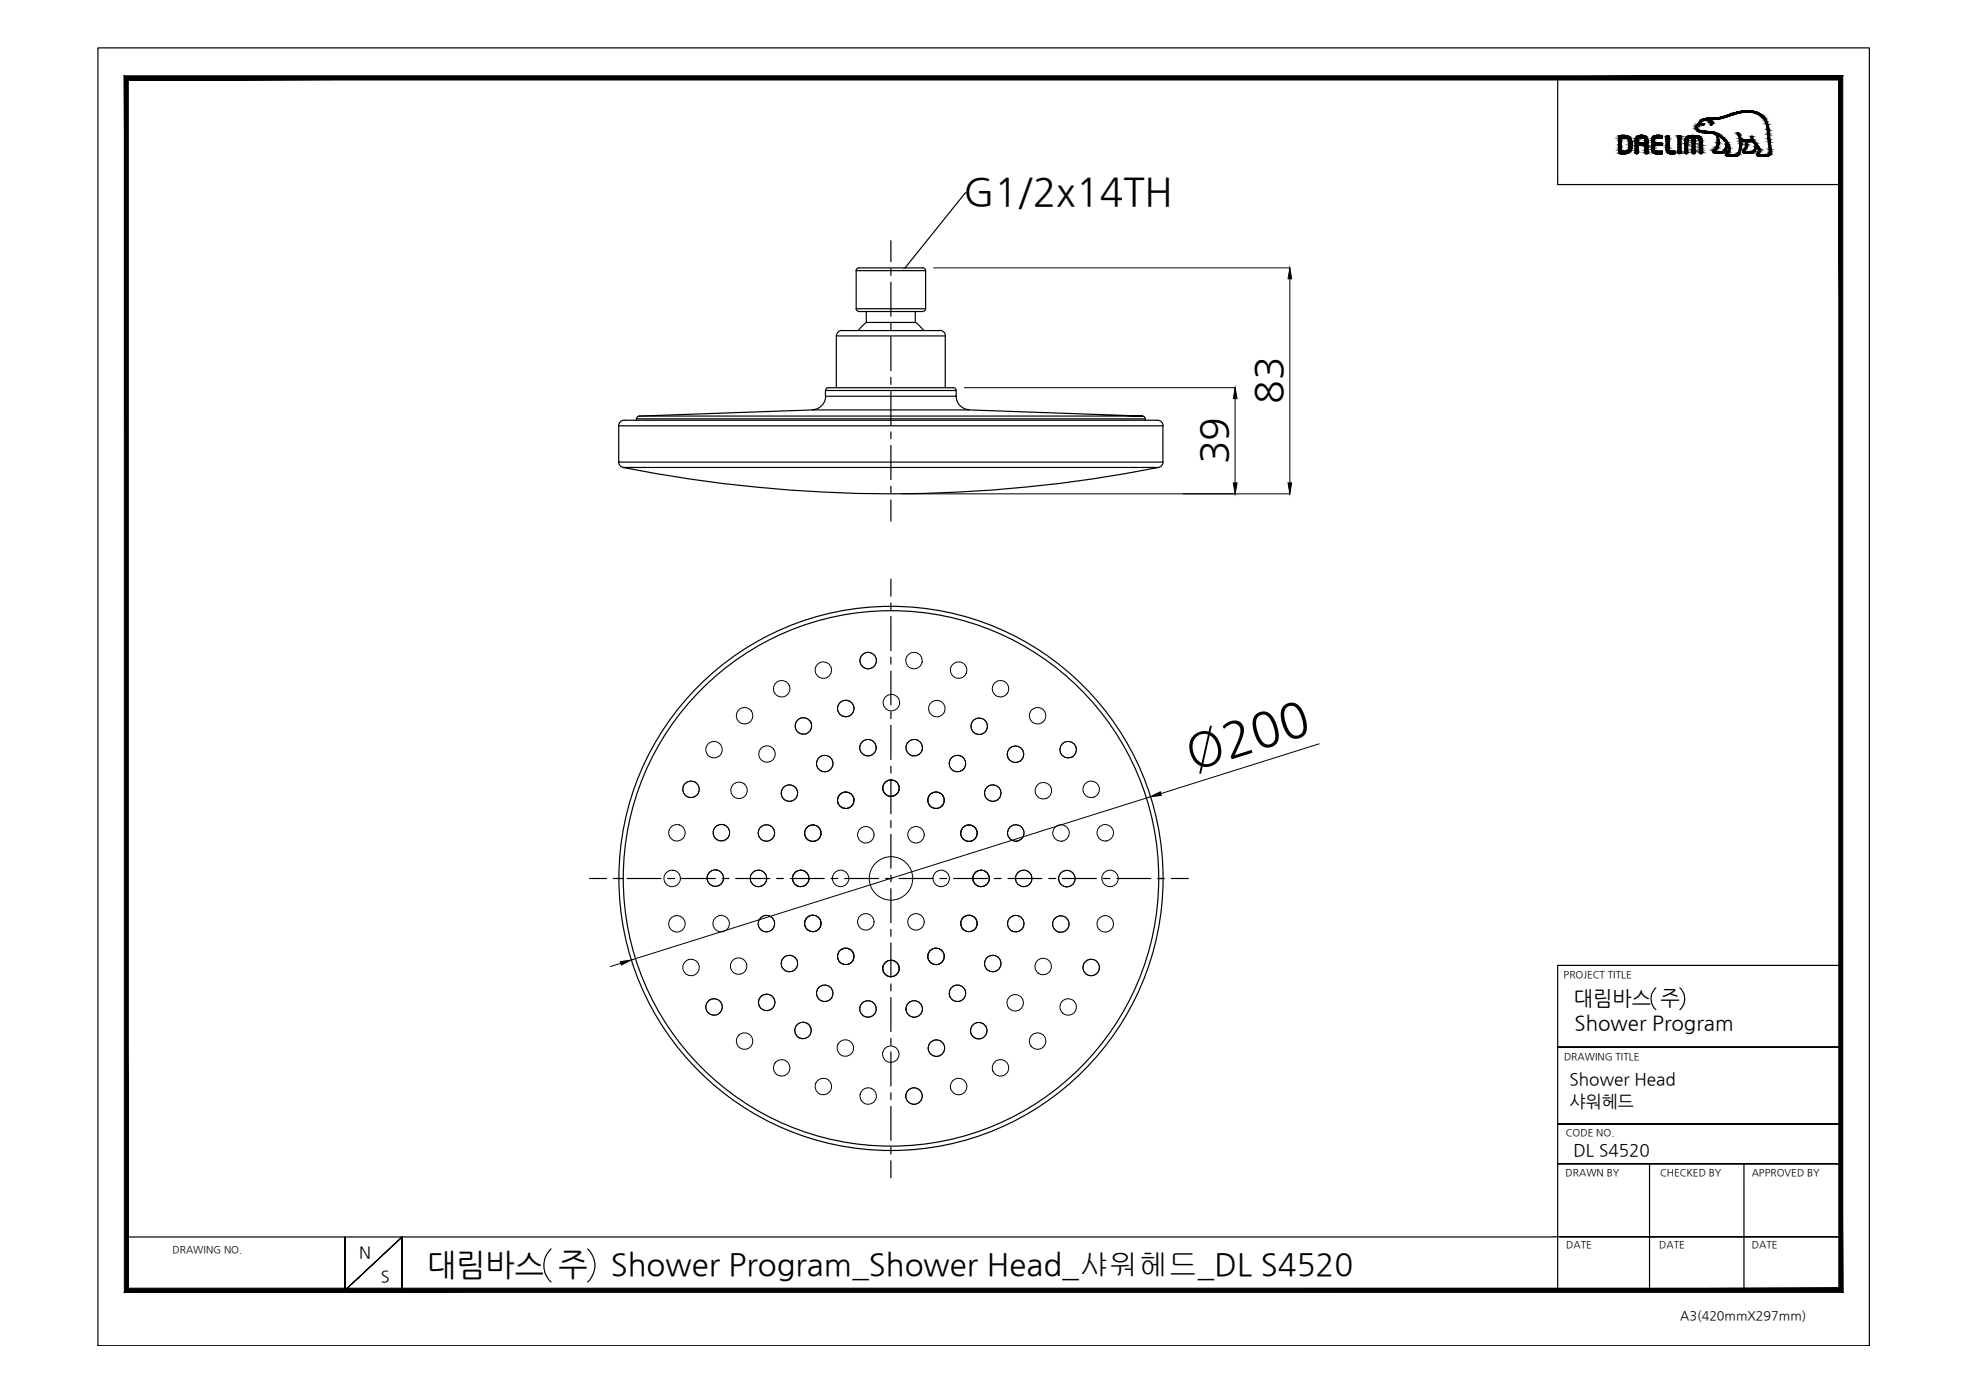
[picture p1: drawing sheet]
<svg xmlns="http://www.w3.org/2000/svg" width="420mm" height="297mm" viewBox="0 0 420 297" stroke-linecap="round" stroke-linejoin="round" font-family="sans-serif">
<defs><g id="words">
<text font-size="10.4" x="254.3" y="164.2" transform="rotate(-17 254.3 164.2)">Ø200</text>
<g font-size="8.3">
<text x="205.6" y="43.7">G1/2x14TH</text>
<text x="273.6" y="86.2" transform="rotate(-90 273.6 86.2)">83</text>
<text x="261.9" y="99.1" transform="rotate(-90 261.9 99.1)">39</text>
</g>
<g font-size="6.6">
<text x="91.1" y="272">대림바스 주</text>
<text x="130.3" y="272">Shower Program_Shower Head_샤워헤드_DL S4520</text>
</g>
<g font-size="4.4">
<text x="335.9" y="214.4">대림바스 주</text>
<text x="336" y="219.8">Shower Program</text>
</g>
<g font-size="3.7">
<text x="334.9" y="231.6">Shower Head</text>
<text x="334.9" y="236.2">샤워헤드</text>
<text x="335.8" y="246.7">DL S4520</text>
</g>
<g font-size="3.5">
<text x="76.6" y="268.5">N</text>
<text x="81.3" y="273.6">S</text>
</g>
<text font-size="2.7" x="358.5" y="281.6">A3(420mmX297mm)</text>
<g font-size="2.1">
<text x="333.7" y="208.6">PROJECT TITLE</text>
<text x="333.7" y="226.2">DRAWING TITLE</text>
<text x="334.1" y="242.4">CODE NO.</text>
<text x="334.1" y="251">DRAWN BY</text>
<text x="354.2" y="251">CHECKED BY</text>
<text x="373.8" y="251">APPROVED BY</text>
<text x="36.8" y="267.4">DRAWING NO.</text>
<text x="334.2" y="266.4">DATE</text>
<text x="354.1" y="266.4">DATE</text>
<text x="373.8" y="266.4">DATE</text>
</g>
</g></defs>
<!-- layer: 0 -->
<g fill="#000" stroke="#000" stroke-width=".21">
<path d="M193.1 57.2l.1-.1zM275.2 57.2l.4 2.3h-.7zM263.6 82.7l.4 2.4h-.8zM263.2 103.1h.8l-.4 2.3zM274.9 103.1h.7l-.4 2.3zM245.5 170l2.1-1 .2 .7zM132.4 205.2l2.3-.3-2.1 1z"/>
<path d="M27.4 274.9l-.9 .9 365.9-.9zM26.5 275.8l365.9-.9 .8 .9zM392.4 17.1v257.8l.8 .9zM393.2 16.2v259.6l-.8-258.7zM27.4 17.1h365l.8-.9zM26.5 16.2h366.7l-365.8 .9zM26.5 16.2l.9 258.7v-257.8zM26.5 16.2l.9 258.7-.9 .9z"/>
</g>
<g fill="none" stroke="#000" stroke-width=".25">
<path d="M20.9 10.2h378v277h-378zM332.4 16.6v22.8h60.4M367.1 32.7h.1M190.1 51.4v4.5M190.1 57.3v1.5M196.9 57.2h-13.6l-.5 .2-.1 .3M196.9 57.2l.5 .2 .1 .3M206.2 41.2h-.2l-12.8 15.9M178.5 71.7a1.1 1.1 0 0 1 1.1-1.2h21a1.16 1.16 0 0 1 1.1 1.2M182.7 65.9l.3 .5h.3M182.7 65.9v-8.1h14.8v8.1M182.7 65.9h14.8"/>
<path d="M183.2 66.5h13.7M184.9 66.5v2.3h10.4v-2.3M184.9 68.8l-1.7 1.7M190.1 60.2v7.3M190.1 68.9v1.5M190.1 71.9v7.2M195.3 68.8l1.8 1.7M197.5 65.9l-.3 .5h-.3M132 90.9v7.7h116.1v-7.7M132 98.6a1.16 1.16 0 0 0 1 1.1M132 90.9h116.1M133 99.8h114.2a292.6 292.6 0 0 1-114.2 0z"/>
<path d="M133.2 89.7h113.8M133.2 89.7a1.16 1.16 0 0 0-1.2 1.1M135.8 89.7v-.3h108.6v.3M136.4 88.8l36.9-1.3h33.5l37 1.3zM136.4 88.8l-.5 .3-.1 .3M176.1 83.3h27.9v1.3h-27.9zM176.2 83.3l.1-.3 .4-.3h26.8l.5 .3v.3M176.2 84.5a2.9 2.9 0 0 1-2.8 2.9M178.5 82.7v-11h23.2v11M190.1 80.5v1.5M190.1 83.5v7.2M190.1 92.2v1.4"/>
<path d="M190.1 95.1v7.2M204 84.5a2.9 2.9 0 0 0 2.8 2.9M243.8 88.8l.5 .3 .1 .3M247 89.7a1.16 1.16 0 0 1 1.2 1.1M248.2 98.6a1.16 1.16 0 0 1-1 1.1M190.1 103.8v1.4M190.1 106.7v4.5M190.1 123.6v3.6M190.1 128.7v1.4M190.1 131.5v7.3M190.1 140.3v1.4M190.1 143.2v7.2"/>
<path d="M190.1 151.9v1.4M190.1 154.8v7.3M190.1 163.5v1.4M190.1 166.4v7.3M190.1 175.1v1.5M190.1 178v7.3M125.8 187.5h3.6M130.9 187.5h2.1M133.8 187.5h7.2M142.5 187.5h1.5M145.4 187.5h7.2M154.1 187.5h1.5"/>
<path d="M157 187.5h7.3M165.7 187.5h1.5M168.6 187.5h7.3M177.3 187.5h1.5M180.2 187.5h7.3M189 187.5h1.4M190.1 186.7v1.5M190.1 189.6v7.3M190.1 198.3v1.5M191.8 187.5h7.3M200.6 187.5h1.4M203.5 187.5h7.2"/>
<path d="M212.2 187.5h1.4M215.1 187.5h7.2M223.8 187.5h1.4M226.7 187.5h7.3M235.4 187.5h1.4M238.3 187.5h7.3M247 187.5h1.5M249.9 187.5h3.7M190.1 201.2v7.3M190.1 209.9v1.5M190.1 212.9v7.2M353.3 210.8a3.1 3.1 0 0 0 0 4.6"/>
<path d="M358.5 210.8a3.1 3.1 0 0 1 0 4.6M392.8 206h-60.4v69.7M190.1 221.6v1.4M190.1 224.5v7.2M190.1 233.2v1.4M190.1 236.1v7.2M332.4 223.4h60.4h-60.4M332.4 239.9h60.4h-60.4M190.1 244.8v1.5M190.1 247.7v3.6M332.4 248.3h60.4h-60.4M352 248.3v27"/>
<path d="M372.1 248.3v27M27 264h304.4M73.6 264v11.4l12.2-11.4-12.2 11.4zM85.8 275.4v-11.4v11.4M117.6 266.5a4.8 4.8 0 0 0 0 7.1M125.4 266.5a4.7 4.7 0 0 1 0 7.1M331.4 263.9h61.4h-59.9M341 275.3h51.8"/>
<circle cx="190.1" cy="187.4" r="58.1"/>
<circle cx="190.1" cy="187.4" r="57.1"/>
</g>
<g fill="none" stroke="#000" stroke-width=".21">
<path d="M199.2 57.2h76M275.2 59.5v43.6M205.8 82.7h57.8M263.6 85.1v18M192.4 105.4h82.8M281.5 158.7l-33.8 10.6M245.5 170l-110.8 34.9M132.5 205.5l-2.3 .8"/>
<circle cx="152.4" cy="160" r="1.76"/>
<circle cx="158.9" cy="152.7" r="1.76"/>
<circle cx="166.8" cy="147" r="1.76"/>
<circle cx="171.4" cy="154.9" r="1.76"/>
<circle cx="171.5" cy="154.9" r="1.76"/>
<circle cx="175.7" cy="143" r="1.76"/>
<circle cx="180.5" cy="151.2" r="1.76"/>
<circle cx="185.2" cy="159.5" r="1.76"/>
<circle cx="185.3" cy="141" r="1.76"/>
<circle cx="190.2" cy="149.9" r="1.76"/>
<circle cx="195" cy="141" r="1.76"/>
<circle cx="195.1" cy="159.5" r="1.76"/>
<circle cx="199.9" cy="151.2" r="1.76"/>
<circle cx="204.6" cy="143" r="1.76"/>
<circle cx="208.9" cy="155" r="1.76"/>
<circle cx="209" cy="155" r="1.76"/>
<circle cx="213.5" cy="147" r="1.76"/>
<circle cx="221.4" cy="152.7" r="1.76"/>
<circle cx="227.9" cy="160" r="1.76"/>
<circle cx="144.4" cy="177.7" r="1.76"/>
<circle cx="147.5" cy="168.4" r="1.76"/>
<circle cx="153.9" cy="177.7" r="1.76"/>
<circle cx="157.7" cy="168.6" r="1.76"/>
<circle cx="163.5" cy="177.8" r="1.76"/>
<circle cx="163.7" cy="160.9" r="1.76"/>
<circle cx="168.5" cy="169.2" r="1.76"/>
<circle cx="173.4" cy="177.8" r="1.76"/>
<circle cx="176" cy="162.9" r="1.76"/>
<circle cx="180.5" cy="170.8" r="1.76"/>
<circle cx="184.7" cy="178.1" r="1.76"/>
<circle cx="190.1" cy="168.2" r="1.76"/>
<circle cx="195.5" cy="178.1" r="1.76"/>
<circle cx="199.7" cy="170.8" r="1.76"/>
<circle cx="204.3" cy="162.9" r="1.76"/>
<circle cx="206.8" cy="177.8" r="1.76"/>
<circle cx="211.8" cy="169.2" r="1.76"/>
<circle cx="216.7" cy="160.9" r="1.76"/>
<circle cx="216.8" cy="177.8" r="1.76"/>
<circle cx="222.6" cy="168.7" r="1.76"/>
<circle cx="226.4" cy="177.8" r="1.76"/>
<circle cx="232.8" cy="168.4" r="1.76"/>
<circle cx="235.8" cy="177.7" r="1.76"/>
<circle cx="143.4" cy="187.4" r="1.76"/>
<circle cx="144.4" cy="197.1" r="1.76"/>
<circle cx="152.6" cy="187.4" r="1.76"/>
<circle cx="152.7" cy="187.4" r="1.76"/>
<circle cx="153.9" cy="197.1" r="1.76"/>
<circle cx="161.8" cy="187.4" r="1.76"/>
<circle cx="163.5" cy="197.1" r="1.76"/>
<circle cx="170.9" cy="187.4" r="1.76"/>
<circle cx="173.4" cy="197.1" r="1.76"/>
<circle cx="179.4" cy="187.4" r="1.76"/>
<circle cx="184.7" cy="196.7" r="1.76"/>
<circle cx="190.1" cy="187.4" r="4.6"/>
<circle cx="195.5" cy="196.7" r="1.76"/>
<circle cx="200.8" cy="187.4" r="1.76"/>
<circle cx="206.8" cy="197.1" r="1.76"/>
<circle cx="209.3" cy="187.4" r="1.76"/>
<circle cx="216.8" cy="197.1" r="1.76"/>
<circle cx="218.4" cy="187.4" r="1.76"/>
<circle cx="226.4" cy="197.2" r="1.76"/>
<circle cx="227.6" cy="187.5" r="1.76"/>
<circle cx="227.7" cy="187.5" r="1.76"/>
<circle cx="235.8" cy="197.1" r="1.76"/>
<circle cx="236.9" cy="187.4" r="1.76"/>
<circle cx="147.5" cy="206.5" r="1.76"/>
<circle cx="152.4" cy="214.9" r="1.76"/>
<circle cx="157.6" cy="206.2" r="1.76"/>
<circle cx="163.6" cy="213.9" r="1.76"/>
<circle cx="168.5" cy="205.6" r="1.76"/>
<circle cx="171.3" cy="219.9" r="1.76"/>
<circle cx="171.4" cy="219.9" r="1.76"/>
<circle cx="176" cy="212" r="1.76"/>
<circle cx="180.5" cy="204.1" r="1.76"/>
<circle cx="185.2" cy="215.3" r="1.76"/>
<circle cx="190.1" cy="206.7" r="1.76"/>
<circle cx="195.1" cy="215.3" r="1.76"/>
<circle cx="199.7" cy="204.1" r="1.76"/>
<circle cx="204.3" cy="212" r="1.76"/>
<circle cx="208.8" cy="220" r="1.76"/>
<circle cx="208.9" cy="219.9" r="1.76"/>
<circle cx="211.8" cy="205.6" r="1.76"/>
<circle cx="216.6" cy="214" r="1.76"/>
<circle cx="222.6" cy="206.2" r="1.76"/>
<circle cx="227.9" cy="214.9" r="1.76"/>
<circle cx="232.8" cy="206.5" r="1.76"/>
<circle cx="158.9" cy="222.2" r="1.76"/>
<circle cx="166.8" cy="227.9" r="1.76"/>
<circle cx="175.7" cy="231.9" r="1.76"/>
<circle cx="180.4" cy="223.6" r="1.76"/>
<circle cx="185.3" cy="233.9" r="1.76"/>
<circle cx="190.1" cy="225" r="1.76"/>
<circle cx="195" cy="233.9" r="1.76"/>
<circle cx="199.8" cy="223.6" r="1.76"/>
<circle cx="199.8" cy="223.7" r="1.76"/>
<circle cx="204.6" cy="231.9" r="1.76"/>
<circle cx="213.5" cy="227.9" r="1.76"/>
<circle cx="221.4" cy="222.2" r="1.76"/>
</g>
<g fill="#000" stroke="#000" stroke-width=".21">
<path d="M345.8 32.8h1.1zM346 28.9h.8zM346.6 32.3h1.3zM350.5 29.4h1zM352.9 32.7h1.8zM352.9 29h1.8zM353.2 32.8h1.5zM353.3 28.9h1.3zM353.5 32.8h.3zM353.5 28.9h.4zM356.4 32.8h.7zM361.1 28.9h.7z"/>
<path d="M361.9 27.6h.4zM363.1 28.3h2.9zM363.2 26.4h.4zM363.2 26.7h.2zM363.2 26.7l.1 .1zM363.2 26.4h.3zM364.6 25.2h3zM364.6 26.1h.2zM364.8 25.9h.6zM365 25.8h.2zM365.2 25.2h2.5zM365.5 25.2h2.2z"/>
<path d="M370.8 28.3h.2zM371.8 23.7h2.2zM372.6 23.6h.7zM373.4 30.2h.5zM373.7 29.9h.5zM373.8 29.1h.1z"/>
<path d="M345.4 29.4h1.2zM345.4 29.4h1.2z"/>
<path d="M345.4 32.3h1.2zM345.4 32.3h1.2z"/>
<path d="M345.8 32.8h1zM346 32.8h.8z"/>
<path d="M345.4 29.4h.6zM345.4 29.4h.6zM345.4 29.4h.6zM345.4 29.4h.9z"/>
<path d="M345.4 29.4l.6 .1zM345.4 29.4l.6 .1z"/>
<path d="M345.4 29.5l.6 .1v-.1zM345.4 29.5l.6 .1h-.6z"/>
<path d="M345.4 29.6l.6 .1zM345.4 29.6l.6 .1z"/>
<path d="M345.4 29.7l.6 .3v-.3zM345.4 29.7l.6 .3h-.6z"/>
<path d="M345.4 30l.6 .2v-.2zM345.4 30l.6 .2h-.6z"/>
<path d="M345.4 30.2l.6 .1zM345.4 30.2l.6 .1z"/>
<path d="M345.4 30.3l.6 .6v-.6zM345.4 30.3l.6 .6h-.6z"/>
<path d="M345.4 30.9l.6 .2v-.2zM345.4 30.9l.6 .2h-.6z"/>
<path d="M345.4 31.1l.6 .4v-.4zM345.4 31.1l.6 .4h-.6z"/>
<path d="M345.4 31.5h.6zM345.4 31.5h.6z"/>
<path d="M345.4 31.5l.6 .3v-.3zM345.4 31.5l.6 .3h-.6z"/>
<path d="M345.4 31.8l.6 .3v-.3zM345.4 31.8l.6 .3h-.6z"/>
<path d="M345.4 32.1h.6zM345.4 32.1h.6z"/>
<path d="M345.4 32.1l.6 .2v-.2zM345.4 32.1l.6 .2h-.6zM345.4 32.3h.6zM345.4 32.3h.6z"/>
<path d="M345.4 32.3h.6zM345.4 32.3h.6z"/>
<path d="M345.4 32.3h.7zM345.4 32.3h.7z"/>
<path d="M345.4 29.4h.9zM345.4 29.4h1.1z"/>
<path d="M345.4 32.3h.9zM345.4 32.3h.9z"/>
<path d="M345.4 32.3h1.1zM345.4 32.3h1.1z"/>
<path d="M345.4 32.3h1.2zM345.4 32.3h1.2z"/>
<path d="M345.4 29.4h1.1zM345.4 29.4h1.2z"/>
<path d="M346.6 29.4h1.3zM346.6 29.4h1.3z"/>
<path d="M346 28.9h.9zM345.8 28.9h1.1z"/>
<path d="M345.8 28.9h1.2zM345.7 28.9h1.3z"/>
<path d="M345.7 28.9h1.4zM345.6 28.9h1.5z"/>
<path d="M345.7 32.8h1.3zM345.7 32.8h1.2z"/>
<path d="M345.6 28.9l1.7 .1zM345.4 29h1.9z"/>
<path d="M345.6 32.8h1.5zM345.6 32.8h1.4z"/>
<path d="M345.4 29h1.9zM345.4 29h1.9z"/>
<path d="M345.4 32.7h1.9zM345.4 32.7l1.7 .1z"/>
<path d="M345.4 29l2.2 .1zM345.4 29l2.2 .1z"/>
<path d="M345.4 32.7h1.9zM345.4 32.7h1.9z"/>
<path d="M345.4 29.1h2.2zM345.4 29.1h2.2z"/>
<path d="M345.4 29.1l2.2 .1zM345.4 29.1l2.2 .1z"/>
<path d="M345.4 32.6h2.2zM345.4 32.6h2.2z"/>
<path d="M345.4 32.6h2.2zM345.4 32.6l1.9 .1z"/>
<path d="M345.4 29.2l2.4 .1zM345.4 29.2l2.4 .1z"/>
<path d="M345.4 32.5h2.2zM345.4 32.5l2.2 .1z"/>
<path d="M345.4 29.3h2.4zM345.4 29.3h2.4z"/>
<path d="M345.4 29.3l2.5 .1-.1-.1zM345.4 29.3l2.5 .1h-2.5z"/>
<path d="M345.4 32.4h2.4zM345.4 32.4h2.4z"/>
<path d="M345.4 32.4h2.4zM345.4 32.4l2.2 .1z"/>
<path d="M346.6 29.4h1.3zM346.6 29.4h1.3z"/>
<path d="M346.7 29.4h1.2zM346.7 29.4h1.2z"/>
<path d="M346.8 29.4l1.2 .1zM346.8 29.4l1.2 .1z"/>
<path d="M346.7 32.3h1.2zM346.6 32.3h1.3zM346.6 32.3h1.3z"/>
<path d="M345.4 32.3h2.5zM345.4 32.3l2.4 .1z"/>
<path d="M347 32.2h1zM346.7 32.3h1.2z"/>
<path d="M347.2 29.5h.8zM347.2 29.5h.8z"/>
<path d="M347.2 29.5l.9 .2-.1-.2zM347.2 29.5l.9 .2h-.7z"/>
<path d="M347.1 32.2h.9zM347 32.2h1z"/>
<path d="M347.4 29.7l.7 .1v-.1zM347.4 29.7l.7 .1h-.6z"/>
<path d="M347.3 32.1h.8zM347.1 32.2h.9z"/>
<path d="M347.5 29.8l.6 .1v-.1zM347.5 29.8l.6 .1h-.6z"/>
<path d="M347.5 29.9l.7 .3-.1-.3zM347.5 29.9l.7 .3h-.6z"/>
<path d="M347.5 31.8l.6 .1zM347.5 31.8l.6 .1z"/>
<path d="M347.5 31.9l.6 .2v-.2zM347.5 31.9l.6 .2h-.8z"/>
<path d="M347.6 30.2h.6zM347.6 30.2h.6z"/>
<path d="M347.6 30.2l.6 .3v-.3zM347.6 30.2l.6 .3h-.6z"/>
<path d="M347.6 30.5h.6zM347.6 30.5h.6zM347.6 30.5h.6zM347.6 30.5h.6z"/>
<path d="M347.6 30.5h.6zM347.6 30.5h.6zM347.6 30.5h.6zM347.6 30.5h.6zM347.6 30.5h.6zM347.6 30.5h.6z"/>
<path d="M347.6 30.5l.6 .1zM347.6 30.5l.6 .1z"/>
<path d="M347.6 30.6l.6 .3v-.3zM347.6 30.6l.6 .3h-.6z"/>
<path d="M347.6 30.9l.6 .1zM347.6 30.9l.6 .1z"/>
<path d="M347.6 31l.6 .1v-.1zM347.6 31l.6 .1h-.6z"/>
<path d="M347.6 31.1h.6zM347.6 31.1h.6z"/>
<path d="M347.6 31.1l.6 .1zM347.6 31.1l.6 .1z"/>
<path d="M347.6 31.2h.6zM347.6 31.2h.6z"/>
<path d="M347.6 31.2l.6 .4v-.4zM347.6 31.2l.6 .4h-.6zM347.6 31.6h.6zM347.6 31.6h.6z"/>
<path d="M347.6 31.6l.5 .2 .1-.2zM347.6 31.6l.5 .2h-.6z"/>
<path d="M348.9 30h.7zM348.9 30h.7zM348.9 30h.7zM348.9 30h.7z"/>
<path d="M348.9 30.5h.7zM348.9 30.5h.7z"/>
<path d="M348.9 32.6h.7zM348.9 32.6h.7z"/>
<path d="M349.1 32.8h.3zM349.1 32.8h.3z"/>
<path d="M349.1 32.8h.3zM349.1 32.8h.3z"/>
<path d="M349 32.7h.5zM349 32.7l.4 .1z"/>
<path d="M349 32.7h.5zM349 32.7h.5z"/>
<path d="M349 29.7l.6 .2v-.2zM349 29.7l.6 .2h-.7zM348.9 29.9h.7zM348.9 29.9h.7z"/>
<path d="M348.9 29.9l.7 .1zM348.9 29.9l.7 .1zM348.9 30h.7zM348.9 30h.7z"/>
<path d="M348.9 30h.7zM348.9 30h.7zM348.9 30h.7zM348.9 30h.7z"/>
<path d="M348.9 30l.7 .2v-.2zM348.9 30l.7 .2h-.7zM348.9 30.2h.7zM348.9 30.2h.7z"/>
<path d="M348.9 30.2l.7 .3v-.3zM348.9 30.2l.7 .3h-.7z"/>
<path d="M348.9 31l.7 .1zM348.9 31l.7 .1z"/>
<path d="M348.9 31.1l.7 .2v-.2zM348.9 31.1l.7 .2h-.7z"/>
<path d="M348.9 31.3l.7 .4v-.4zM348.9 31.3l.7 .4h-.7z"/>
<path d="M348.9 31.7l.7 .1zM348.9 31.7l.7 .1z"/>
<path d="M348.9 31.8l.7 .3v-.3zM348.9 31.8l.7 .3h-.7z"/>
<path d="M348.9 32.1l.7 .1zM348.9 32.1l.7 .1z"/>
<path d="M348.9 32.2l.7 .2v-.2zM348.9 32.2l.7 .2h-.7z"/>
<path d="M348.9 32.4h.7zM348.9 32.4h.7z"/>
<path d="M348.9 32.4l.7 .2v-.2zM348.9 32.4l.7 .2h-.7z"/>
<path d="M348.9 32.6h.7zM348.9 32.6h.7z"/>
<path d="M348.9 32.6l.7 .1zM348.9 32.6l.7 .1zM348.9 32.7h.7zM348.9 32.7h.7z"/>
<path d="M348.9 32.7h.7zM348.9 32.7h.6z"/>
<path d="M349 29.6l.6 .1 .1-.1zM349 29.6l.6 .1h-.6z"/>
<path d="M349 29.5h.7zM349 29.5l.7 .1z"/>
<path d="M349.1 29.4h.8zM349.1 29.4h1z"/>
<path d="M349.1 29.4h.8zM349.1 29.4l.6 .1zM349 29.5h.7zM349 29.5h.7z"/>
<path d="M350.1 28.9h.3zM350.1 28.9h.3z"/>
<path d="M350.1 28.9h.4zM350 28.9h.5z"/>
<path d="M350 28.9h.5zM349.9 28.9h.6z"/>
<path d="M349.9 28.9h1zM349.7 28.9h1.2z"/>
<path d="M349.7 28.9l1.3 .1zM349.5 29h1.5z"/>
<path d="M349.5 29l1.8 .1-.3-.1zM349.5 29l1.8 .1h-1.9z"/>
<path d="M351 30h.6zM351 30h.6z"/>
<path d="M349.4 29.1l2 .1zM349.2 29.2h2.2z"/>
<path d="M349.2 29.2l2.3 .2-.1-.2zM349.2 29.2l2.3 .2h-2.4z"/>
<path d="M349.1 29.4h2.4zM349.1 29.4h2.4z"/>
<path d="M350.4 29.4h1.1zM350.4 29.4h1.1zM350.5 29.4h1z"/>
<path d="M350.6 29.4l.9 .1zM350.6 29.4l.9 .1z"/>
<path d="M350.8 29.5h.8zM350.8 29.5h.8z"/>
<path d="M350.9 29.5l.7 .1v-.1zM350.9 29.5l.7 .1h-.6z"/>
<path d="M351.1 32.8h.5zM351.1 32.8h.4z"/>
<path d="M351 29.6l.6 .1zM351 29.6l.6 .1z"/>
<path d="M351 29.7l.6 .1zM351 29.7l.6 .1z"/>
<path d="M351 29.8l.6 .1v-.1zM351 29.8l.6 .1h-.6zM351 29.9h.6zM351 29.9h.6z"/>
<path d="M351 32.7l.6 .1v-.1zM351 32.7l.6 .1zM351.1 32.8h.5zM351.1 32.8h.5z"/>
<path d="M351 29.9l.6 .1zM351 29.9l.6 .1z"/>
<path d="M351 30l.6 .1zM351 30l.6 .1zM351 30.1h.6zM351 30.1h.6z"/>
<path d="M351 30.1l.6 .2v-.2zM351 30.1l.6 .2h-.6z"/>
<path d="M351 30.3h.6zM351 30.3h.6z"/>
<path d="M351 30.3l.6 .2v-.2zM351 30.3l.6 .2h-.6z"/>
<path d="M351 30.5h.6zM351 30.5h.6z"/>
<path d="M348.9 30.5h2.7zM348.9 30.5h2.7z"/>
<path d="M348.9 30.5l2.7 .1zM348.9 30.5l2.7 .1z"/>
<path d="M348.9 30.6l2.7 .4v-.4zM348.9 30.6l2.7 .4h-2.7z"/>
<path d="M348.9 31h2.7zM348.9 31h2.7z"/>
<path d="M351 31l.6 .1zM351 31l.6 .1z"/>
<path d="M351 31.1l.6 .2v-.2zM351 31.1l.6 .2h-.6z"/>
<path d="M351 31.3l.6 .1v-.1zM351 31.3l.6 .1h-.6zM351 31.4h.6zM351 31.4h.6z"/>
<path d="M351 31.4l.6 .4v-.4zM351 31.4l.6 .4h-.6z"/>
<path d="M351 31.8l.6 .1zM351 31.8l.6 .1z"/>
<path d="M351 31.9l.6 .3v-.3zM351 31.9l.6 .3h-.6z"/>
<path d="M351 32.2l.6 .2v-.2zM351 32.2l.6 .2h-.6z"/>
<path d="M351 32.4l.6 .1zM351 32.4l.6 .1z"/>
<path d="M351 32.5h.6zM351 32.5h.6z"/>
<path d="M351 32.5l.6 .1zM351 32.5l.6 .1zM351 32.6h.6zM351 32.6h.6z"/>
<path d="M351 32.6h.6zM351 32.6l.6 .1zM351 32.7h.6zM351 32.7h.6z"/>
<path d="M352.5 29.4h1.1zM352.5 29.4h1.1z"/>
<path d="M352.5 32.3h2.2zM352.5 32.3h2.2z"/>
<path d="M352.4 29.8l.6 .1zM352.4 29.8l.6 .1z"/>
<path d="M352.4 29.9h.6zM352.4 29.9h.6zM352.4 29.9h.6zM352.4 29.9h.6z"/>
<path d="M352.4 29.9h.6zM352.4 29.9h.6z"/>
<path d="M352.4 29.9l.6 .1zM352.4 29.9l.6 .1z"/>
<path d="M352.4 30h.6zM352.4 30h.6z"/>
<path d="M352.4 30l.6 .2v-.2zM352.4 30l.6 .2h-.6z"/>
<path d="M352.4 30.2l.6 .2v-.2zM352.4 30.2l.6 .2h-.6z"/>
<path d="M352.4 30.4l.6 .1v-.1zM352.4 30.4l.6 .1h-.6zM352.4 30.5h.6zM352.4 30.5h.6z"/>
<path d="M352.4 31l.6 .1zM352.4 31l.6 .1z"/>
<path d="M352.4 31.1l.6 .2v-.2zM352.4 31.1l.6 .2h-.6z"/>
<path d="M352.4 31.3l.6 .1v-.1zM352.4 31.3l.6 .1h-.6z"/>
<path d="M352.4 31.4l.6 .2v-.2zM352.4 31.4l.6 .2h-.6z"/>
<path d="M352.4 31.6l.6 .2v-.2zM352.4 31.6l.6 .2h-.6zM352.4 31.8h.6zM352.4 31.8h.6z"/>
<path d="M352.4 31.8h.6zM352.4 31.8h.6zM352.4 31.8h.6zM352.4 31.8h.6z"/>
<path d="M352.4 31.8l.6 .1v-.1zM352.4 31.8l.6 .1h-.6z"/>
<path d="M352.4 31.9l.7 .2-.1-.2zM352.4 31.9l.7 .2h-.6z"/>
<path d="M352.5 29.6h.6zM352.5 29.6h.6z"/>
<path d="M352.5 29.6l.5 .2 .1-.2zM352.5 29.6l.5 .2h-.6z"/>
<path d="M352.5 32.1h.6zM352.5 32.1h.6z"/>
<path d="M352.5 32.1l.7 .1zM352.5 32.1l.7 .1z"/>
<path d="M352.5 29.5h.6zM352.5 29.5l.6 .1z"/>
<path d="M353.1 32.8h1.6zM353.2 32.8h1.5zM353.2 32.8h1.5zM353.2 32.8h1.5z"/>
<path d="M352.5 32.2h.8zM352.5 32.2h.8z"/>
<path d="M352.5 29.5h.8zM352.5 29.5h.6z"/>
<path d="M352.5 32.2l1 .1zM352.5 32.2l1 .1z"/>
<path d="M352.5 29.4h1zM352.5 29.4h1.1z"/>
<path d="M352.5 29.4h1zM352.5 29.4l.8 .1z"/>
<path d="M353.5 32.8h.2zM353.6 32.8h.1z"/>
<path d="M352.5 32.3h1.1zM352.5 32.3h1.1z"/>
<path d="M352.5 32.3h1.1zM352.5 32.3h1.1z"/>
<path d="M353.5 32.8h.3zM353.5 32.8h.4z"/>
<path d="M353.5 28.9h.8zM353.4 28.9h.9z"/>
<path d="M354 29.4h.7zM354.5 29.4h.2zM354 29.4h.7z"/>
<path d="M353.4 28.9h1.2zM353.3 28.9h1.3zM353.2 28.9h1.4z"/>
<path d="M353.4 32.8h.9zM353.4 32.8h.5z"/>
<path d="M352.4 31h2.1zM352.4 31h2.2z"/>
<path d="M352.4 30.5h2.2zM352.4 30.5h2.2z"/>
<path d="M352.4 30.5h2.2zM352.4 30.5h2.2z"/>
<path d="M352.4 31h2.2zM352.4 31h2.2z"/>
<path d="M353.3 32.8h1.3zM353.3 32.8h1z"/>
<path d="M353.2 28.9h1.5zM353.2 28.9h1.5z"/>
<path d="M352.4 30.5l2.3 .1zM352.4 30.5l2.3 .1z"/>
<path d="M353.3 32.8h1.3zM353.3 32.8h1.3z"/>
<path d="M352.4 30.6l2.3 .1zM352.4 30.6l2.3 .1z"/>
<path d="M352.4 31h2.3zM352.4 31h2.2z"/>
<path d="M353.2 32.8h1.5zM353.2 32.8h1.5z"/>
<path d="M353.2 32.8h1.5zM353.2 32.8h1.4z"/>
<path d="M353.2 28.9h1.5zM353.2 28.9h1.5z"/>
<path d="M353.2 28.9h1.5zM353.1 28.9h1.6z"/>
<path d="M353.1 28.9l1.6 .1zM352.9 29h1.8zM352.9 29h1.8z"/>
<path d="M352.9 29l1.8 .1v-.1zM352.7 29.1l.2-.1 1.8 .1z"/>
<path d="M352.7 29.1l2 .2v-.2zM352.7 29.1l2 .2h-2.1z"/>
<path d="M352.6 29.3l2.1 .1zM352.6 29.3l2.1 .1zM352.5 29.4h2.2zM352.5 29.4h2.2z"/>
<path d="M352.5 29.4h2.2zM352.5 29.4h2.2zM352.5 29.4h2.2zM352.5 29.4h2.2z"/>
<path d="M353.6 29.4h1.1zM353.6 29.4h1.1z"/>
<path d="M353.6 29.4h1.1zM353.6 29.4h1.1z"/>
<path d="M353.8 29.4h.9zM353.8 29.4h.9z"/>
<path d="M352.4 30.7h2.3zM352.4 30.7h2.3z"/>
<path d="M352.4 30.7l2.3 .2v-.2zM352.4 30.7l2.3 .2h-2.3z"/>
<path d="M352.4 30.9h2.3zM352.4 30.9h2.3z"/>
<path d="M352.4 30.9h2.3zM352.4 30.9l2.3 .1z"/>
<path d="M352.5 32.3l2.2 .1zM352.5 32.3l2.2 .1z"/>
<path d="M352.5 32.4l2.2 .1v-.1zM352.5 32.4l2.2 .1h-2.1z"/>
<path d="M352.6 32.5l2.1 .1zM352.6 32.5l2.1 .1z"/>
<path d="M352.7 32.6l2 .1v-.1zM352.7 32.6l2 .1h-1.8zM352.9 32.7h1.8z"/>
<path d="M352.9 32.7l1.8 .1zM352.9 32.7l1.8 .1zM353.1 32.8h1.6z"/>
<path d="M355.6 32.3h1.8zM355.6 32.3h1.8z"/>
<path d="M355.7 28.9h.4zM355.7 28.9h.4z"/>
<path d="M355.7 28.9l.4 .1zM355.7 28.9l.4 .1z"/>
<path d="M355.6 29h.5zM355.6 29h.5z"/>
<path d="M355.6 29l.5 .1zM355.6 29l.5 .1z"/>
<path d="M355.5 29.1h.7zM355.5 29.1h.7zM355.5 29.1h.7zM355.5 29.1h.7z"/>
<path d="M355.5 29.1l.7 .1zM355.5 29.1l.7 .1z"/>
<path d="M355.5 29.2h.7zM355.5 29.2h.7z"/>
<path d="M355.5 29.2l.7 .2v-.2zM355.5 29.2l.7 .2h-.7z"/>
<path d="M355.5 29.4l.7 .1zM355.5 29.4l.7 .1z"/>
<path d="M355.5 29.5l.7 .2v-.2zM355.5 29.5l.7 .2h-.7z"/>
<path d="M355.5 29.7l.7 .1zM355.5 29.7l.7 .1z"/>
<path d="M355.5 29.8l.7 .4v-.4zM355.5 29.8l.7 .4h-.7z"/>
<path d="M355.5 30.2h.7zM355.5 30.2h.7z"/>
<path d="M355.5 30.2l.7 .8v-.8zM355.5 30.2l.7 .8h-.7z"/>
<path d="M355.5 31h.7zM355.5 31h.7z"/>
<path d="M355.5 31l.7 .3v-.3zM355.5 31l.7 .3h-.7z"/>
<path d="M355.5 31.3l.7 .1zM355.5 31.3l.7 .1z"/>
<path d="M355.5 31.4l.7 .2v-.2zM355.5 31.4l.7 .2h-.7z"/>
<path d="M355.5 31.6l.7 .1zM355.5 31.6l.7 .1z"/>
<path d="M355.5 31.7l.7 .1zM355.5 31.7l.7 .1z"/>
<path d="M355.5 31.8h.7zM355.5 31.8h.7z"/>
<path d="M355.5 31.8h.7zM355.5 31.8h.7zM355.5 31.8h.7zM355.5 31.8h.7z"/>
<path d="M355.5 31.8l.7 .1zM355.5 31.8l.7 .1zM355.5 31.9h.7zM355.5 31.9h.7z"/>
<path d="M355.5 31.9l.7 .1v-.1zM355.5 31.9l.7 .1h-.7z"/>
<path d="M355.5 32l.7 .1v-.1zM355.5 32l.7 .1h-.6zM355.6 32.1h.6zM355.6 32.1h.6z"/>
<path d="M355.6 32.1l.7 .1zM355.6 32.1l.7 .1z"/>
<path d="M355.6 32.2l.9 .1zM355.6 32.2l.9 .1z"/>
<path d="M356.4 32.8h.5zM356.6 32.8h.3z"/>
<path d="M355.6 32.3h1zM355.6 32.3h1z"/>
<path d="M355.6 32.3h1.1zM355.6 32.3h1.1z"/>
<path d="M356.4 32.8h.8zM356.4 32.8h.7z"/>
<path d="M356.3 32.8h1zM356.3 32.8h.9z"/>
<path d="M356.3 32.8h1.1zM356.3 32.8h1z"/>
<path d="M355.6 32.3h1.8zM355.6 32.3h1.8z"/>
<path d="M355.6 32.3l1.8 .1zM355.6 32.3l1.8 .1z"/>
<path d="M355.7 32.4l1.7 .2v-.2zM355.7 32.4l1.7 .2h-1.6z"/>
<path d="M355.8 32.6l1.6 .1zM355.8 32.6l1.6 .1z"/>
<path d="M355.9 32.7h1.5zM355.9 32.7h1.5zM356.1 32.7h1.3zM356.1 32.7h1.3z"/>
<path d="M356.1 32.7l1.3 .1zM356.1 32.7l1.3 .1zM356.2 32.8h1.2zM356.2 32.8h1.2z"/>
<path d="M356.2 32.8h1.2zM356.2 32.8h1.2z"/>
<path d="M358.2 28.9l.4 .1zM358.1 29h.5zM358.1 29h.5zM358.1 29h.5z"/>
<path d="M358.1 29l.6 .1-.1-.1zM358.1 29l.6 .1h-.6z"/>
<path d="M358.1 32.7h.5zM358.1 32.7l.4 .1z"/>
<path d="M358.1 29.1h.6zM358.1 29.1h.6z"/>
<path d="M358.1 29.1l.6 .1zM358.1 29.1l.6 .1z"/>
<path d="M358.1 29.2l.6 .2v-.2zM358.1 29.2l.6 .2h-.6z"/>
<path d="M358.1 29.4l.6 .2v-.2zM358.1 29.4l.6 .2h-.6z"/>
<path d="M358.1 29.6l.6 .6v-.6zM358.1 29.6l.6 .6h-.6z"/>
<path d="M358.1 30.2l.6 .6v-.6zM358.1 30.2l.6 .6h-.6z"/>
<path d="M358.1 30.8l.6 .7v-.7zM358.1 30.8l.6 .7h-.6z"/>
<path d="M358.1 31.5l.6 .6v-.6zM358.1 31.5l.6 .6h-.6z"/>
<path d="M358.1 32.1l.6 .2v-.2zM358.1 32.1l.6 .2h-.6z"/>
<path d="M358.1 32.3l.6 .2v-.2zM358.1 32.3l.6 .2h-.6z"/>
<path d="M358.1 32.5l.6 .1zM358.1 32.5l.6 .1z"/>
<path d="M358.1 32.6h.6zM358.1 32.6h.6z"/>
<path d="M358.1 32.6l.5 .1 .1-.1zM358.1 32.6l.5 .1h-.5zM358.1 32.7h.5zM358.1 32.7h.5z"/>
<path d="M359.5 30.5h.6zM359.5 30.5h.6z"/>
<path d="M359.6 32.8h.4zM359.6 32.8h.3z"/>
<path d="M359.5 30.5h.6zM359.5 30.5h.6z"/>
<path d="M359.5 30.5h.6zM359.5 30.5h.6z"/>
<path d="M359.5 30.5l.6 .1zM359.5 30.5l.6 .1z"/>
<path d="M359.5 30.6h.6zM359.5 30.6h.6z"/>
<path d="M359.5 30.6l.6 .1v-.1zM359.5 30.6l.6 .1h-.6z"/>
<path d="M359.5 30.7l.6 .3v-.3zM359.5 30.7l.6 .3h-.6z"/>
<path d="M359.5 31h.6zM359.5 31h.6z"/>
<path d="M359.5 31l.6 .9v-.9zM359.5 31l.6 .9h-.6zM359.5 31.9h.6zM359.5 31.9h.6z"/>
<path d="M359.5 31.9l.6 .5v-.5zM359.5 31.9l.6 .5h-.6zM359.5 32.4h.6zM359.5 32.4h.6z"/>
<path d="M359.5 32.4l.6 .1v-.1zM359.5 32.4l.6 .1h-.6z"/>
<path d="M359.5 32.5h.6zM359.5 32.5h.6z"/>
<path d="M359.5 32.5l.6 .1zM359.5 32.5l.6 .1zM359.5 32.6h.6zM359.5 32.6h.6z"/>
<path d="M359.5 32.6l.6 .1zM359.5 32.6l.6 .1zM359.5 32.7h.6zM359.5 32.7h.6z"/>
<path d="M359.5 32.7h.6zM359.5 32.7l.5 .1zM359.6 32.8h.4zM359.6 32.8h.4z"/>
<path d="M359.5 30.1l.6 .4 .1-.4zM359.5 30.1l.6 .4h-.6z"/>
<path d="M359.6 29.9h.6zM359.6 29.9h.6z"/>
<path d="M359.6 29.9l.6 .2v-.2zM359.6 29.9l.6 .2h-.7z"/>
<path d="M359.6 29.6l.6 .3 .1-.3zM359.6 29.6l.6 .3h-.6z"/>
<path d="M359.6 29.6h.8zM359.6 29.6h.7z"/>
<path d="M359.6 29.5h1zM359.6 29.5l.8 .1z"/>
<path d="M359.6 29.5h1.1zM359.6 29.5h1z"/>
<path d="M359.7 29.5h1.2zM359.7 29.5h1.3z"/>
<path d="M359.7 29.5h1.2zM359.6 29.5h1.1z"/>
<path d="M361 29.5h2.1zM361 29.5h2.1z"/>
<path d="M361.1 29.5h.6zM361.1 29.5h.6z"/>
<path d="M361.1 32.6h.6zM361.1 32.6h.6zM361.1 32.6h.6zM361.1 32.6h.6z"/>
<path d="M361.1 32.7l.5 .1zM361.1 32.7l.5 .1z"/>
<path d="M361.2 32.8h.4zM361.2 32.8h.3z"/>
<path d="M361.1 29.5l.6 .1zM361.1 29.5l.6 .1z"/>
<path d="M361.1 29.6h.6zM361.1 29.6h.6z"/>
<path d="M361.1 29.6l.6 .1zM361.1 29.6l.6 .1z"/>
<path d="M361.1 29.7l.6 .2v-.2zM361.1 29.7l.6 .2h-.6z"/>
<path d="M361.1 29.9l.6 .1zM361.1 29.9l.6 .1z"/>
<path d="M361.1 30l.6 .2v-.2zM361.1 30l.6 .2h-.6z"/>
<path d="M361.1 30.2l.6 .3v-.3zM361.1 30.2l.6 .3h-.6z"/>
<path d="M361.1 30.5l.6 .1v-.1zM361.1 30.5l.6 .1h-.6z"/>
<path d="M361.1 30.6l.6 .6v-.6zM361.1 30.6l.6 .6h-.6z"/>
<path d="M361.1 31.2l.6 .1v-.1zM361.1 31.2l.6 .1h-.6z"/>
<path d="M361.1 31.3l.6 .6v-.6zM361.1 31.3l.6 .6h-.6z"/>
<path d="M361.1 31.9l.6 .1v-.1zM361.1 31.9l.6 .1h-.6z"/>
<path d="M361.1 32l.6 .2v-.2zM361.1 32l.6 .2h-.6z"/>
<path d="M361.1 32.2l.6 .1zM361.1 32.2l.6 .1z"/>
<path d="M361.1 32.3l.6 .1v-.1zM361.1 32.3l.6 .1h-.6z"/>
<path d="M361.1 32.4l.6 .1zM361.1 32.4l.6 .1z"/>
<path d="M361.1 32.5l.6 .1zM361.1 32.5l.6 .1z"/>
<path d="M361.1 32.6h.6zM361.1 32.6h.6z"/>
<path d="M361.1 32.6l.6 .1zM361.1 32.6l.6 .1z"/>
<path d="M361.1 32.7h.6zM361.1 32.7h.5z"/>
<path d="M361.1 29.5h.6zM361.1 29.5h.6z"/>
<path d="M361.1 28.9h1zM360.6 28.9h1.5z"/>
<path d="M361.9 27.1h.3zM361.9 27.1h.3z"/>
<path d="M361.8 27.2l.3 .1zM361.8 27.2l.3 .1z"/>
<path d="M361.8 27.3l.3 .1v-.1zM361.8 27.3l.3 .1h-.3z"/>
<path d="M361.8 27.4h.4zM361.8 27.4h.4z"/>
<path d="M360.6 28.9l1.7 .1zM360.6 28.9l1.7 .1z"/>
<path d="M361.9 27.1l.2 .1 .1-.1zM361.9 27.1l.2 .1h-.3z"/>
<path d="M361.8 27.4l.4 .1zM361.8 27.4l.4 .1z"/>
<path d="M361.9 27.5l.4 .1zM361.9 27.5l.4 .1h-.4zM361.9 27.6h.4z"/>
<path d="M361.9 27h.4zM361.9 27l.3 .1z"/>
<path d="M360.5 29l2.1 .1zM360.2 29.1h2.4z"/>
<path d="M361.9 27.6l.6 .2zM361.9 27.6l.6 .2h-.5z"/>
<path d="M361.9 26.9h.5zM361.9 26.9l.4 .1z"/>
<path d="M362.1 26.7h.4zM362.1 26.7h.4z"/>
<path d="M362.1 26.7l.3 .2 .1-.2zM362.1 26.7l.3 .2h-.5z"/>
<path d="M362 27.8l.8 .1zM362 27.8l.8 .1zM362.1 27.9h.7zM362.1 27.9h.7z"/>
<path d="M360.2 29.1h2.5zM360.1 29.1h2.6z"/>
<path d="M362.2 26.6l.3 .1 .1-.1zM362.2 26.6l.3 .1h-.4z"/>
<path d="M362.6 30h.6zM362.6 30h.6z"/>
<path d="M362.2 26.5h.5zM362.2 26.5l.4 .1z"/>
<path d="M360.1 29.1l2.8 .1-.2-.1zM359.9 29.2l.2-.1 2.8 .1z"/>
<path d="M362.7 32.6h.5zM362.7 32.6h.5z"/>
<path d="M362.3 26.5h.4zM362.3 26.5h.4z"/>
<path d="M362.4 26.4h.3zM362.4 26.4h.3zM362.3 26.4h.4zM362.3 26.4h.4zM362.3 26.4h.4zM362.3 26.4h.4zM362.3 26.4h.4zM362.3 26.4h.4z"/>
<path d="M362.3 26.4h.4zM362.3 26.4l.4 .1zM362.3 26.5h.4zM362.3 26.5h.4z"/>
<path d="M362.4 26.3h.4zM362.4 26.3h.4z"/>
<path d="M362.4 26.3h.4zM362.4 26.4h.3z"/>
<path d="M362.1 27.9l.9 .1zM362.1 27.9l.9 .1z"/>
<path d="M362.4 26.3h.4zM362.4 26.3h.4zM362.4 26.3h.4zM362.4 26.3h.4zM362.4 26.3h.4zM362.4 26.3h.4z"/>
<path d="M362.4 26.3h.4zM362.4 26.3h.4z"/>
<path d="M362.5 26.2h.4zM362.5 26.2l.3 .1z"/>
<path d="M359.9 29.2l3.1 .1zM359.8 29.3h3.2z"/>
<path d="M359.8 29.3l3.3 .2-.1-.2zM359.8 29.3l3.3 .2h-3.4z"/>
<path d="M361 29.5h2.1zM361 29.5h2.1zM361.1 29.5h2zM361.1 29.5h2z"/>
<path d="M361.7 29.5h1.4zM361.7 29.5h1.4z"/>
<path d="M361.8 29.5h1.3zM361.8 29.5h1.3z"/>
<path d="M361.9 29.5h1.2zM361.9 29.5h1.2z"/>
<path d="M362.7 25.9l.4 .1zM362.7 25.9l.4 .1z"/>
<path d="M362.7 26l.2 .2 .2-.2zM362.7 26l.2 .2h-.4zM362.5 26.2h.4zM362.5 26.2h.4z"/>
<path d="M362.2 28h.9zM362.2 28h.9z"/>
<path d="M363.1 26.4h.5zM363.1 26.4h.5zM363.1 26.4h.5zM363.1 26.4h.5zM363.1 26.4h.5zM363.1 26.4h.5z"/>
<path d="M362.2 29.5l1 .1zM362.2 29.5l1 .1z"/>
<path d="M362.2 28h1zM362.2 28h1z"/>
<path d="M362.2 28h1zM362.2 28h1z"/>
<path d="M362.4 29.6h.8zM362.4 29.6h.8z"/>
<path d="M362.4 29.6l.8 .1v-.1zM362.4 29.6l.8 .1z"/>
<path d="M362.8 32.8h.4zM362.8 32.8h.2z"/>
<path d="M362.5 29.7l.7 .3v-.3zM362.5 29.7l.7 .3h-.6z"/>
<path d="M362.7 32.7h.5zM362.7 32.7l.5 .1z"/>
<path d="M362.3 28h1.1zM362.3 28h1.1z"/>
<path d="M362.6 30l.6 .3v-.3zM362.6 30l.6 .3h-.6z"/>
<path d="M362.6 30.3l.6 .1v-.1zM362.6 30.3l.6 .1h-.5z"/>
<path d="M362.7 30.4l.5 .1zM362.7 30.4l.5 .1z"/>
<path d="M362.7 30.5h.5zM362.7 30.5h.5z"/>
<path d="M362.7 30.5l.5 .1zM362.7 30.5l.5 .1z"/>
<path d="M362.7 30.6l.5 .1zM362.7 30.6l.5 .1z"/>
<path d="M362.7 30.7h.5zM362.7 30.7h.5z"/>
<path d="M362.7 30.7l.5 .2v-.2zM362.7 30.7l.5 .2h-.5z"/>
<path d="M362.7 30.9l.5 .1v-.1zM362.7 30.9l.5 .1h-.5z"/>
<path d="M362.7 31l.5 .3v-.3zM362.7 31l.5 .3h-.5z"/>
<path d="M362.7 31.3l.5 .3v-.3zM362.7 31.3l.5 .3h-.5z"/>
<path d="M362.7 31.6l.5 .2v-.2zM362.7 31.6l.5 .2h-.5z"/>
<path d="M362.7 31.8l.5 .2v-.2zM362.7 31.8l.5 .2h-.5z"/>
<path d="M362.7 32l.5 .3v-.3zM362.7 32l.5 .3h-.5z"/>
<path d="M362.7 32.3l.5 .1v-.1zM362.7 32.3l.5 .1h-.5zM362.7 32.4h.5zM362.7 32.4h.5z"/>
<path d="M362.7 32.4l.5 .2v-.2zM362.7 32.4l.5 .2h-.5z"/>
<path d="M362.7 32.6h.5zM362.7 32.6h.5z"/>
<path d="M362.7 32.6l.5 .1zM362.7 32.6l.5 .1zM362.7 32.7h.5zM362.7 32.7h.5z"/>
<path d="M362.7 32.7h.5zM362.7 32.7h.5z"/>
<path d="M362.9 25.8h.6zM362.9 25.8h.6z"/>
<path d="M362.9 25.8l.2 .1 .4-.1zM362.7 25.9l.2-.1 .2 .1z"/>
<path d="M363.2 26.7h.3zM363.2 26.7h.2z"/>
<path d="M363.2 26.4h.4zM363.2 26.4h.4zM363.1 26.4h.5z"/>
<path d="M363.1 26.6h.4zM363.1 26.6l.4 .1z"/>
<path d="M362.3 28h1.3zM362.3 28h1.3z"/>
<path d="M362.3 28h1.5zM362.3 28h1.5zM362.3 28h1.5zM362.3 28h1.5z"/>
<path d="M363.1 26.6h.5zM363.1 26.6h.4z"/>
<path d="M363.1 26.4l.6 .1zM363.1 26.4l.6 .1z"/>
<path d="M363.1 26.5h.5zM363.1 26.5l.5 .1zM363.1 26.6h.5zM363.1 26.6h.5z"/>
<path d="M363.1 26.5h.6zM363.1 26.5h.5zM363.1 26.5h.5zM363.1 26.5h.5z"/>
<path d="M362.3 28h1.5zM362.3 28h1.5z"/>
<path d="M363.1 25.6h.8zM363.1 25.6h1z"/>
<path d="M363.1 25.6l.4 .2 .4-.2zM362.9 25.8l.2-.2 .4 .2z"/>
<path d="M362.3 28h1.6zM362.3 28h1.6z"/>
<path d="M362.3 28h2zM362.3 28h2z"/>
<path d="M362.4 28l2.6 .1zM362.4 28l2.6 .1z"/>
<path d="M363.2 25.5h1.3zM363.2 25.5h1.4z"/>
<path d="M363.2 25.5h1.3zM363.1 25.6h1z"/>
<path d="M363.2 25.5h1.4zM363.2 25.5h1.4z"/>
<path d="M364.6 25.2h3zM364.6 25.2h3zM364.6 25.2h3zM364.4 25.2h3.2z"/>
<path d="M363.2 25.5h1.7zM363.2 25.5h1.8z"/>
<path d="M363.2 25.5h1.7zM363.2 25.5h1.4zM363.2 25.5h1.4zM363.2 25.5h1.4z"/>
<path d="M364.7 26h.2zM364.7 26l.1 .1zM364.6 26.1h.2zM364.6 26.1h.2z"/>
<path d="M363.2 25.5h1.8zM363.2 25.5h1.9z"/>
<path d="M364.7 26h.3zM364.7 26h.2zM364.7 26h.2zM364.7 26h.2z"/>
<path d="M365 26.7h.2zM365 26.7h.2z"/>
<path d="M362.4 28.1h2.7zM362.4 28.1h2.7z"/>
<path d="M362.4 28.1h3zM362.4 28.1h3z"/>
<path d="M364.7 26h.4zM364.7 26h.3z"/>
<path d="M365 25.8h.2zM365 25.8h.2z"/>
<path d="M365.2 26h.2zM365.2 26h.2z"/>
<path d="M365 26.6h.2zM365 26.6l.2 .1zM365 26.7h.2z"/>
<path d="M365 25.8h.3zM364.9 25.8h.4z"/>
<path d="M365 26.6h.2zM365 26.6h.2z"/>
<path d="M364.9 25.8l.5 .1zM364.9 25.8l.5 .1zM364.8 25.9h.6z"/>
<path d="M365.1 26.5h.2zM365.1 26.5l.1 .1h-.2z"/>
<path d="M364.8 25.9l.6 .1zM364.8 25.9l.6 .1z"/>
<path d="M365.1 26.5h.3zM365.1 26.5h.2z"/>
<path d="M362.6 28.1l2.9 .1zM362.6 28.1l2.9 .1z"/>
<path d="M365.1 26h.3zM365.1 26h.3z"/>
<path d="M365.2 26.3l.2 .2v-.2zM365.2 26.3l.2 .2h-.3z"/>
<path d="M365.2 26h.2zM365.2 26h.2z"/>
<path d="M365.2 26l.3 .1zM365.2 26l.3 .1zM365.3 26.1h.2zM365.3 26.1h.2z"/>
<path d="M365.2 26.2l.2 .1zM365.2 26.2l.2 .1z"/>
<path d="M365.2 26.3h.2zM365.2 26.3h.2z"/>
<path d="M365.3 26.1h.2zM365.3 26.1l.1 .1z"/>
<path d="M362.6 28.2h2.9zM362.6 28.2h2.9z"/>
<path d="M362.6 28.2h3zM362.6 28.2h3z"/>
<path d="M362.7 28.2l3.1 .1zM362.7 28.2l3.1 .1z"/>
<path d="M365.6 32.1h.4zM365.6 32.1h.4z"/>
<path d="M363.2 25.5h2.6zM363.2 25.5h1.9z"/>
<path d="M362.8 28.3h3.2zM362.8 28.3h3.2zM363 28.3h3zM363 28.3h3z"/>
<path d="M365.5 32.2l.4 .1zM365.5 32.2l.4 .1z"/>
<path d="M365.5 32.3l.4 .1zM365.5 32.3l.4 .1z"/>
<path d="M365.6 32.1h.3zM365.6 32.1l.3 .1z"/>
<path d="M365.5 32.4h.5zM365.5 32.4h.5z"/>
<path d="M365.6 32.1h.4zM365.6 32.1h.3z"/>
<path d="M363 28.3h3zM363 28.3h3zM363.1 28.3h2.9z"/>
<path d="M365.6 32.1h.4zM365.6 32.1h.4z"/>
<path d="M365.6 32.4h.4zM365.6 32.4h.4z"/>
<path d="M363.2 28.3h2.9zM363.2 28.3h2.9z"/>
<path d="M366 32.7h1.2zM366 32.7h1.2z"/>
<path d="M363.5 28.3h2.6zM363.5 28.3h2.6z"/>
<path d="M363.6 28.3h2.5zM363.6 28.3h2.5zM363.7 28.3h2.4zM363.7 28.3h2.4z"/>
<path d="M363.7 28.3h2.4zM363.7 28.3h2.4z"/>
<path d="M363.8 28.3l2.5 .1zM363.8 28.3l2.5 .1z"/>
<path d="M365.7 31.9l.3 .2 .1-.2zM365.7 31.9l.3 .2h-.4z"/>
<path d="M365.8 31.8h.5zM365.8 31.8h.5z"/>
<path d="M365.8 31.8h.5zM365.8 31.8l.3 .1h-.4zM365.7 31.9h.4zM365.7 31.9h.4z"/>
<path d="M364.8 28.4h1.6zM364.8 28.4h1.6z"/>
<path d="M365.9 31.8h.4zM365.8 31.8h.5zM365.8 31.8h.5zM365.8 31.8h.5z"/>
<path d="M366.3 28.8h.3zM366.3 28.8h.3z"/>
<path d="M366.3 28.9h.3zM366.4 28.9h.2zM366.4 28.9h.2z"/>
<path d="M365.2 28.4l1.3 .1zM365.2 28.4l1.3 .1z"/>
<path d="M366 31.6l.3 .2 .1-.2zM365.9 31.8l.1-.2 .3 .2z"/>
<path d="M365.4 28.5h1.1zM365.4 28.5h1.1z"/>
<path d="M366.5 30.5h.3zM366.5 30.5h.3z"/>
<path d="M366.1 31.6h.4zM366.1 31.6h.3z"/>
<path d="M365.5 28.5l1.2 .1zM365.5 28.5l1.2 .1z"/>
<path d="M363.3 25.5h3.3zM363.2 25.5h2.6z"/>
<path d="M366.6 28.8h.5zM366.6 28.8h.5z"/>
<path d="M366.3 28.8l.3 .1zM366.3 28.8l.3 .1zM366.3 28.9h.3z"/>
<path d="M366.2 31.4l.3 .2 .1-.2zM366.2 31.4l.3 .2h-.4z"/>
<path d="M363.4 25.4h3.2zM363.4 25.4l3.2 .1z"/>
<path d="M366.4 28.9h.2zM366.4 28.9h.2z"/>
<path d="M366.4 28.9l.2 .1zM366.4 28.9l.2 .1z"/>
<path d="M366.4 29l.2 .1zM366.4 29l.2 .1z"/>
<path d="M366.4 29.1l.3 .3-.1-.3zM366.4 29.1l.3 .3h-.3z"/>
<path d="M366.3 31.3h.3zM366.3 31.3l.3 .1h-.4z"/>
<path d="M365.8 28.6h1zM365.8 28.6h1z"/>
<path d="M366.4 31.1h.3zM366.4 31.1h.3z"/>
<path d="M366.4 31.1l.2 .2 .1-.2zM366.4 31.1l.2 .2h-.3z"/>
<path d="M366.4 29.4h.3zM366.4 29.4h.3z"/>
<path d="M366.5 29.4l.3 .4-.1-.4zM366.5 29.4l.3 .4h-.3z"/>
<path d="M366 28.6l.9 .1zM366 28.6l.9 .1z"/>
<path d="M366.5 29.8l.3 .2v-.2zM366.5 29.8l.3 .2h-.3z"/>
<path d="M366.5 30l.3 .2v-.2zM366.5 30l.3 .2h-.3zM366.5 30.2h.3zM366.5 30.2h.3zM366.5 30.2h.3zM366.5 30.2h.3z"/>
<path d="M366.5 30.7l.3 .2v-.2zM366.5 30.7l.3 .2h-.4z"/>
<path d="M366.4 30.9l.3 .2 .1-.2zM366.4 30.9l.3 .2h-.3z"/>
<path d="M366.5 30.2l.3 .1zM366.5 30.2l.3 .1z"/>
<path d="M366.5 30.3l.3 .1v-.1zM366.5 30.3l.3 .1h-.3zM366.5 30.4h.3zM366.5 30.4h.3z"/>
<path d="M366.5 30.4l.3 .1zM366.5 30.4l.3 .1zM366.5 30.5h.3zM366.5 30.5h.3zM366.5 30.5h.3zM366.5 30.5h.3zM366.5 30.5h.3zM366.5 30.5h.3zM366.5 30.5h.3zM366.5 30.5h.3z"/>
<path d="M366.5 30.5h.3zM366.5 30.5h.3z"/>
<path d="M366.5 30.5l.3 .1zM366.5 30.5l.3 .1z"/>
<path d="M366.5 30.6l.3 .1v-.1zM366.5 30.6l.3 .1h-.3z"/>
<path d="M366.2 28.7l.8 .1zM366.2 28.7l.8 .1z"/>
<path d="M363.5 25.4h3.4zM363.4 25.4h3.2z"/>
<path d="M366.3 28.8h.8zM366.3 28.8h.8z"/>
<path d="M366.3 28.8h.8zM366.3 28.8h.8z"/>
<path d="M363.7 25.3h3.4zM363.5 25.4h3.4z"/>
<path d="M366.6 28.8h.5zM366.6 28.8h.5z"/>
<path d="M366.6 28.8l.6 .1zM366.6 28.8l.6 .1zM366.6 28.9h.6zM366.6 28.9h.6z"/>
<path d="M366.6 28.9h.6zM366.6 28.9h.6z"/>
<path d="M366.7 28.9h.6zM366.7 28.9h.6z"/>
<path d="M366.7 28.9l.6 .1zM366.7 28.9l.6 .1z"/>
<path d="M365.9 32.7h1.4zM365.9 32.7h1.5z"/>
<path d="M365.9 32.7h1.4zM365.9 32.7h1.3z"/>
<path d="M366.8 29l.6 .1zM366.8 29l.6 .1z"/>
<path d="M363.9 25.3h3.5zM363.7 25.3h3.4z"/>
<path d="M364 25.2h3.4zM363.9 25.3h3.5z"/>
<path d="M366.9 29.1l.8 .2-.3-.2zM366.9 29.1l.8 .2h-.5z"/>
<path d="M365.7 32.7h1.9zM365.7 32.7h1.7z"/>
<path d="M364.4 25.2h3.2zM364 25.2h3.4z"/>
<path d="M365.3 25.2h2.4zM365.2 25.2h2.5zM365.1 25.2h2.6z"/>
<path d="M365.1 25.2h2.6zM365 25.2h2.7z"/>
<path d="M365 25.2h2.7zM364.6 25.2h3zM364.6 25.2h3z"/>
<path d="M365.7 32.7h2zM365.7 32.7h1.9z"/>
<path d="M367.2 29.3l.7 .1zM367.2 29.3l.7 .1z"/>
<path d="M366.4 25.2h1.4zM365.5 25.2h2.2zM365.3 25.2h2.4z"/>
<path d="M365.6 32.5l2.1 .2 .1-.2zM365.6 32.5l2.1 .2h-2z"/>
<path d="M367.4 29.4l.6 .2zM367.4 29.4l.6 .2z"/>
<path d="M365.6 32.5h2.3zM365.6 32.5h2.2z"/>
<path d="M367.4 32.4h.5zM367.2 32.4h.7z"/>
<path d="M365.6 32.4h2.3zM365.6 32.4l2.3 .1z"/>
<path d="M367.5 29.6l.8 .3-.3-.3zM367.5 29.6l.8 .3h-.4zM367.9 29.9h.4zM367.9 29.9h.4z"/>
<path d="M366.8 25.1h1.2zM366.4 25.2h1.4z"/>
<path d="M367.6 32.3h.4zM367.4 32.4h.5z"/>
<path d="M367.7 32.3h.4zM367.6 32.3h.4z"/>
<path d="M367.9 32.1l.2 .2 .1-.2zM367.7 32.3l.2-.2 .2 .2z"/>
<path d="M368.2 31.3h.3zM368.2 31.3h.3z"/>
<path d="M367.9 32l.3 .1 .1-.1zM367.9 32l.3 .1h-.3z"/>
<path d="M367.1 25h1.2zM366.8 25.1h1.2z"/>
<path d="M367.9 29.9l.7 .4-.3-.4zM367.9 29.9l.7 .4h-.4z"/>
<path d="M368.3 31h.3zM368.3 31h.3zM368.3 31h.3zM368.3 31h.3z"/>
<path d="M368.4 30.8h.2zM368.4 30.8h.2z"/>
<path d="M368.1 31.7l.2 .3 .1-.3zM368.1 31.7l.2 .3h-.4z"/>
<path d="M368.4 32.6h.4zM368.4 32.6h.4z"/>
<path d="M367.4 24.9h1.1zM367.1 25h1.2z"/>
<path d="M368.2 31.3l.2 .4 .1-.4zM368.2 31.3l.2 .4h-.3z"/>
<path d="M368.6 30.8h.3zM368.6 30.8h.3z"/>
<path d="M368.4 30.8l.2 .1zM368.4 30.8l.2 .1z"/>
<path d="M368.3 30.9l.3 .1zM368.3 30.9l.3 .1zM368.3 31h.3zM368.3 31h.3z"/>
<path d="M368.3 31h.3zM368.3 31h.3z"/>
<path d="M368.3 31l.2 .3 .1-.3zM368.3 31l.2 .3h-.3z"/>
<path d="M368.2 30.3l.5 .1-.1-.1zM368.2 30.3l.5 .1z"/>
<path d="M368.3 32.8l.3 .1zM368.3 32.8l.3 .1z"/>
<path d="M368.2 32.9h.4zM368.2 32.9h.4z"/>
<path d="M368.2 32.9l.5 .1zM368.2 32.9l.5 .1z"/>
<path d="M368.3 30.4l.5 .1zM368.3 30.4l.5 .1z"/>
<path d="M368.3 32.8h.4zM368.3 32.8h.3z"/>
<path d="M368.2 33h.5zM368.2 33h.5z"/>
<path d="M368.2 33l.6 .1zM368.2 33l.6 .1z"/>
<path d="M368.3 32.7h.4zM368.3 32.7l.4 .1z"/>
<path d="M367.7 24.9h1.1zM367.4 24.9h1.1z"/>
<path d="M368.4 30.5l.4 .1zM368.4 30.5l.4 .1z"/>
<path d="M368.4 32.7h.4zM368.3 32.7h.5z"/>
<path d="M368.3 32.7h.5zM368.3 32.7h.4z"/>
<path d="M368.4 30.6h.4zM368.4 30.6h.4z"/>
<path d="M368.4 30.6l.5 .2-.1-.2zM368.4 30.6l.5 .2h-.5z"/>
<path d="M368.4 32.6h.4zM368.4 32.6l.4 .1zM368.4 32.7h.4zM368.4 32.7h.4z"/>
<path d="M368.3 33.1h.5zM368.3 33.1h.5z"/>
<path d="M368.5 32.5l.3 .1 .1-.1zM368.5 32.5l.3 .1h-.4z"/>
<path d="M368.9 24.4h1.1zM369 24.4h1zM369 24.4h1zM369 24.4h1zM369 24.4h1z"/>
<path d="M368.6 30.8l.3 .1zM368.6 30.8l.3 .1z"/>
<path d="M368.6 30.9h.4zM368.6 30.9h.4z"/>
<path d="M368.5 32.4h.4zM368.5 32.4l.4 .1h-.4z"/>
<path d="M369 24.4h1zM368.9 24.4h1.1zM368.9 24.4h1.1zM368.9 24.4h1.1zM368.9 24.4h1.1z"/>
<path d="M367.9 24.8h1.1zM367.7 24.9h1.1z"/>
<path d="M368.6 30.9l.4 .1zM368.6 30.9l.4 .1z"/>
<path d="M368.7 31h.3zM368.7 31h.3z"/>
<path d="M368.7 31l.3 .2v-.2zM368.7 31l.3 .2h-.2z"/>
<path d="M368.6 32.4h.4zM368.6 32.4h.3z"/>
<path d="M368.7 32.2l.3 .2v-.2zM368.7 32.2l.3 .2h-.4z"/>
<path d="M368 24.7h1zM368 24.7h1.1z"/>
<path d="M368 24.7h1zM368 24.7h1zM368 24.7h1zM368 24.7h1z"/>
<path d="M368 24.7h1zM367.9 24.8h1.1z"/>
<path d="M368.8 31.2l.3 .3-.1-.3zM368.8 31.2l.3 .3h-.3z"/>
<path d="M368.7 32.1l.3 .1v-.1zM368.7 32.1l.3 .1h-.3z"/>
<path d="M368.8 31.5l.3 .1zM368.8 31.5l.3 .1z"/>
<path d="M368.8 31.6l.3 .2v-.2zM368.8 31.6l.3 .2h-.3z"/>
<path d="M368.8 31.8l.3 .3v-.3zM368.8 31.8l.3 .3h-.3z"/>
<path d="M368.8 32.1h.3zM368.8 32.1h.2z"/>
<path d="M368.3 24.7h1zM368 24.7h1.1z"/>
<path d="M368.5 24.6h1zM368.3 24.7h1z"/>
<path d="M368.8 24.5h1zM368.5 24.6h1z"/>
<path d="M368.8 24.5h1.1zM368.8 24.5h1z"/>
<path d="M368.9 24.5h1zM368.8 24.5h1.1z"/>
<path d="M368.9 24.4h1.1zM368.9 24.4l1 .1z"/>
<path d="M369.1 24.4h1.1zM369 24.4h1z"/>
<path d="M368.7 33.4h1.7zM368.7 33.4h1.7z"/>
<path d="M368.6 33.4h1.9zM368.6 33.4h1.8z"/>
<path d="M368.5 33.3h2.1zM368.5 33.3l2 .1z"/>
<path d="M368.5 33.3h2.2zM368.5 33.3h2.1z"/>
<path d="M370.7 28.5h.3zM370.7 28.5h.3z"/>
<path d="M370.8 28.6h.3zM370.8 28.6h.3z"/>
<path d="M368.4 33.2h2.4zM368.4 33.2l2.3 .1z"/>
<path d="M368.3 33.2h2.6zM368.3 33.2h2.5z"/>
<path d="M369.7 24.2l.5 .2 .7-.2zM369.1 24.4l.6-.2 .5 .2z"/>
<path d="M369.8 24.1h1.2zM369.7 24.2h1.2z"/>
<path d="M370.8 28.3l.2 .1zM370.8 28.3l.2 .1z"/>
<path d="M370.8 28.4h.2zM370.8 28.4h.2z"/>
<path d="M368.3 33.1h2.7zM368.3 33.1l2.6 .1z"/>
<path d="M370.8 28.4h.2zM370.7 28.4h.3z"/>
<path d="M370.4 33.1h.6zM370.3 33.1h.7z"/>
<path d="M368.3 33.1h2.7zM368.3 33.1h2.7z"/>
<path d="M370.7 28.4l.3 .1zM370.7 28.4l.3 .1z"/>
<path d="M370.7 28.5h.4zM370.7 28.5h.4z"/>
<path d="M370.6 33h.4zM370.4 33.1h.6z"/>
<path d="M370.8 28.5l.3 .1zM370.8 28.5l.3 .1z"/>
<path d="M370.7 32.9l.3 .1 .1-.1zM370.6 33l.1-.1 .3 .1zM370.6 33h.4zM370.6 33h.4z"/>
<path d="M370.8 28.6l.4 .1zM370.8 28.6l.4 .1z"/>
<path d="M370.8 32.8l.3 .1zM370.8 32.8l.3 .1z"/>
<path d="M370.7 32.9h.4zM370.7 32.9h.4z"/>
<path d="M370.9 28.7l.3 .1zM370.9 28.7l.3 .1h-.3z"/>
<path d="M370.8 32.7h.4zM370.8 32.7l.3 .1z"/>
<path d="M370.9 28.8h.3zM370.9 28.8h.3z"/>
<path d="M371 28.8l.3 .3-.1-.3zM371 28.8l.3 .3h-.3z"/>
<path d="M371.2 30h.4zM371.2 30h.4z"/>
<path d="M370.9 32.6l.3 .1v-.1zM370.9 32.6l.3 .1h-.4z"/>
<path d="M371 29.1l.4 .1-.1-.1zM371 29.1l.4 .1h-.3z"/>
<path d="M371.3 30.8h.3zM371.3 30.8h.3z"/>
<path d="M371.1 29.2l.4 .4-.1-.4zM371.1 29.2l.4 .4h-.3z"/>
<path d="M370.1 24.1h1.3zM369.8 24.1h1.2z"/>
<path d="M371.1 32.2l.1 .4 .2-.4zM371.1 32.2l.1 .4h-.3z"/>
<path d="M371.2 29.6h.3zM371.2 29.6h.3z"/>
<path d="M371.2 29.6l.4 .1zM371.2 29.6l.4 .1z"/>
<path d="M370.2 24h1.3zM370.1 24.1h1.3z"/>
<path d="M371.2 31.6l.3 .2v-.2zM371.2 31.6l.3 .2h-.3z"/>
<path d="M371.2 31.8l.2 .4 .1-.4zM371.2 31.8l.2 .4h-.3zM371.1 32.2h.3zM371.1 32.2h.3z"/>
<path d="M371.6 30h2.7zM371.6 30h2.7z"/>
<path d="M371.6 30h2.7zM371.6 30h2.7z"/>
<path d="M371.2 30h.4zM371.2 30h.4zM371.2 30h.4zM371.2 30h.4zM371.2 30h.4zM371.2 30h.4z"/>
<path d="M371.2 30l.4 .1zM371.2 30l.4 .1z"/>
<path d="M371.3 30.1l.3 .1v-.1zM371.3 30.1l.3 .1h-.3z"/>
<path d="M371.3 30.2l.3 .1zM371.3 30.2l.3 .1z"/>
<path d="M371.3 31.3l.2 .3 .1-.3zM371.3 31.3l.2 .3h-.3z"/>
<path d="M371.3 30.3l.3 .2v-.2zM371.3 30.3l.3 .2h-.3z"/>
<path d="M371.3 30.5l.3 .2v-.2zM371.3 30.5l.3 .2h-.3z"/>
<path d="M371.3 30.7h.3zM371.3 30.7h.3z"/>
<path d="M371.3 30.7l.3 .1zM371.3 30.7l.3 .1z"/>
<path d="M371.3 30.8h.3zM371.3 30.8h.3z"/>
<path d="M371.3 30.8l.3 .1zM371.3 30.8l.3 .1z"/>
<path d="M371.3 30.9l.3 .1v-.1zM371.3 30.9l.3 .1h-.3z"/>
<path d="M371.3 31l.3 .3v-.3zM371.3 31l.3 .3h-.3z"/>
<path d="M370.4 24h1.4zM370.2 24h1.3z"/>
<path d="M371.2 29.7h.6zM371.2 29.7h.6z"/>
<path d="M371.2 29.7l.9 .1zM371.2 29.7l.9 .1z"/>
<path d="M371.9 32.3h.4zM371.9 32.3h.4z"/>
<path d="M371.2 29.8h1.5zM371.2 29.8h1.5z"/>
<path d="M370.6 23.9h1.6zM370.4 24h1.4z"/>
<path d="M371.9 32.2h.3zM371.9 32.2h.4z"/>
<path d="M371.9 32.2l.3 .1zM371.9 32.2l.3 .1z"/>
<path d="M371.9 32.3h.4zM371.9 32.3h.4z"/>
<path d="M371.9 32.3l.4 .1zM371.9 32.3l.4 .1z"/>
<path d="M372.3 31.6h.4zM372.3 31.6h.4z"/>
<path d="M372 32.1l.3 .1v-.1zM372 32.1l.3 .1h-.4z"/>
<path d="M371.9 32.4h.5zM371.9 32.4h.5zM371.9 32.4h.5zM371.9 32.4h.5z"/>
<path d="M372 32l.3 .1zM372 32l.3 .1z"/>
<path d="M372 32.1h.3zM372 32.1h.3z"/>
<path d="M372.1 31.9l.3 .1zM372.1 31.9l.3 .1z"/>
<path d="M372 32h.4zM372 32h.3z"/>
<path d="M371.9 32.4h.6zM371.9 32.4h.6z"/>
<path d="M372.5 30.2h.3zM372.5 30.2h.3z"/>
<path d="M372.5 30.2h.3zM372.5 30.2h.3zM372.5 30.2h.3zM372.5 30.2h.3z"/>
<path d="M372.6 30.8h.3zM372.6 30.8h.3zM372.6 30.8h.3zM372.6 30.8h.3z"/>
<path d="M372.6 30.8h.3zM372.6 30.8h.3z"/>
<path d="M372.2 31.8l.2 .1 .2-.1zM372.2 31.8l.2 .1h-.3z"/>
<path d="M371.2 29.8l2.1 .1zM371.2 29.8l2.1 .1z"/>
<path d="M372.3 31.6l.3 .2 .1-.2zM372.3 31.6l.3 .2h-.4z"/>
<path d="M372.5 31.4h.3zM372.5 31.4h.3z"/>
<path d="M372.4 31.4l.3 .2 .1-.2zM372.4 31.4l.3 .2h-.4z"/>
<path d="M372.5 30.2h.3zM372.5 30.2h.3z"/>
<path d="M372.5 30.2l.4 .1zM372.5 30.2l.4 .1h-.4z"/>
<path d="M372.5 30.3l.4 .1zM372.5 30.3l.4 .1z"/>
<path d="M372.6 30.4l.3 .1zM372.6 30.4l.3 .1zM372.6 30.5h.3zM372.6 30.5h.3z"/>
<path d="M372.6 30.5h.3zM372.6 30.5h.3zM372.6 30.5h.3zM372.6 30.5h.3z"/>
<path d="M372.6 30.5h.3zM372.6 30.5h.3z"/>
<path d="M372.6 30.5l.3 .1zM372.6 30.5l.3 .1z"/>
<path d="M372.6 30.6l.3 .1v-.1zM372.6 30.6l.3 .1h-.3zM372.6 30.7h.3zM372.6 30.7h.3z"/>
<path d="M372.6 31l.3 .2v-.2zM372.6 31l.3 .2h-.4z"/>
<path d="M372.5 31.2l.3 .2 .1-.2zM372.5 31.2l.3 .2h-.3z"/>
<path d="M372.6 30.7l.3 .1zM372.6 30.7l.3 .1zM372.6 30.8h.3zM372.6 30.8h.3z"/>
<path d="M372.6 30.8l.3 .1zM372.6 30.8l.3 .1z"/>
<path d="M372.6 30.9l.3 .1v-.1zM372.6 30.9l.3 .1h-.3z"/>
<path d="M370.7 23.9h2.5zM370.6 23.9h1.6z"/>
<path d="M372.6 23.6h1.1zM372.1 23.6h1.6z"/>
<path d="M371.2 29.9h2.4zM371.2 29.9h2.4z"/>
<path d="M372.1 23.6l1.9 .1zM371.8 23.7h2.2zM371.7 23.7h2.3z"/>
<path d="M373.7 29.3h.3zM373.7 29.3h.3z"/>
<path d="M372.4 32.7h1.3zM372.4 32.7h1.3z"/>
<path d="M373.8 29.1h.1zM373.8 29.1h.1z"/>
<path d="M373.8 29.9h.4zM373.8 29.9h.4zM373.8 29.9h.4zM373.8 29.9h.4zM373.8 29.9h.4zM373.8 29.9h.4zM373.8 29.9h.4zM373.8 29.9h.4zM373.8 29.9h.4zM373.8 29.9h.4z"/>
<path d="M372.3 32.7h1.6zM372.3 32.7h1.4z"/>
<path d="M373.8 29.1h.2zM373.7 29.1h.3zM373.7 29.1h.3zM373.7 29.1h.3z"/>
<path d="M372.2 32.7h1.7zM372.2 32.7h1.7z"/>
<path d="M373.7 29.1l.3 .1zM373.7 29.1l.3 .1z"/>
<path d="M373.7 29.2h.3zM373.7 29.2h.3zM373.7 29.2h.3zM373.7 29.2h.3zM373.7 29.2h.3zM373.7 29.2h.3zM373.7 29.2h.3zM373.7 29.2h.3z"/>
<path d="M373.7 29.2l.3 .1zM373.7 29.2l.3 .1zM373.7 29.3h.3zM373.7 29.3h.3zM373.7 29.3h.3zM373.7 29.3h.3z"/>
<path d="M373.7 29.3h.3zM373.7 29.3h.3z"/>
<path d="M373.7 29.3l.3 .3v-.3zM373.7 29.3l.3 .3h-.2z"/>
<path d="M371.7 23.7h2.4zM371.6 23.7h2.5z"/>
<path d="M373.8 29.6l.3 .2zM373.8 29.6l.3 .2h-.3z"/>
<path d="M371.6 23.7h2.6zM371.5 23.7h2.7z"/>
<path d="M373.8 29.8l.4 .1zM373.8 29.8l.4 .1zM373.8 29.9h.4zM373.8 29.9h.4z"/>
<path d="M372.1 32.6h2zM372.1 32.6l1.8 .1z"/>
<path d="M371.5 23.7l3 .1zM371.2 23.8h3.3z"/>
<path d="M373.8 29.9h.4zM373.7 29.9h.5zM373.6 29.9h.6z"/>
<path d="M371.2 29.9h3zM371.2 29.9h3z"/>
<path d="M372 32.6h2.2zM372 32.6h2.1z"/>
<path d="M371.2 29.9l3.1 .1zM371.2 29.9l3.1 .1z"/>
<path d="M371.6 30h2.7zM371.6 30h2.7z"/>
<path d="M371.8 30l2.5 .1zM371.8 30l2.5 .1z"/>
<path d="M374.3 30.6h.4zM374.3 30.6h.4zM374.3 30.6h.4zM374.3 30.6h.4z"/>
<path d="M371.9 32.4h2.4zM371.9 32.4h2.4z"/>
<path d="M371.9 32.4l2.3 .2 .1-.2zM371.9 32.4l2.3 .2h-2.2z"/>
<path d="M372.2 30.1l2.1 .1zM372.2 30.1l2.1 .1zM372.5 30.2h1.8zM372.5 30.2h1.8z"/>
<path d="M372.5 30.2h1.8zM372.5 30.2h1.8zM372.5 30.2h1.8zM372.5 30.2h1.8z"/>
<path d="M373.9 32.4h.4zM373.7 32.4h.6z"/>
<path d="M372.8 30.2h1.6zM372.8 30.2h1.6zM372.5 30.2h1.9zM372.5 30.2h1.9z"/>
<path d="M372.8 30.2h1.6zM372.8 30.2h1.6zM372.9 30.2h1.5zM372.9 30.2h1.5z"/>
<path d="M372.9 30.2h1.5zM372.9 30.2h1.5z"/>
<path d="M372.9 30.2h1.5zM372.9 30.2h1.5z"/>
<path d="M373.1 30.2h1.3zM373.1 30.2h1.3z"/>
<path d="M373.9 30.2h.5zM373.9 30.2h.5z"/>
<path d="M374 30.2h.4zM374 30.2h.4z"/>
<path d="M374 30.2h.4zM374 30.2h.4z"/>
<path d="M374 30.2l.5 .2zM374 30.2l.5 .2z"/>
<path d="M374 32.3h.4zM373.9 32.4h.4z"/>
<path d="M371.2 23.8h3.4zM371 23.8h3.6z"/>
<path d="M374.1 32.2h.4zM374.1 32.2l.3 .1z"/>
<path d="M374.1 30.4l.5 .1zM374.1 30.4l.5 .1z"/>
<path d="M374.6 31.2h.2zM374.6 31.2h.2z"/>
<path d="M374.6 31.2h.2zM374.6 31.2h.2z"/>
<path d="M374.3 32.1l.2 .1 .1-.1zM374.3 32.1l.2 .1h-.4z"/>
<path d="M374.2 30.5l.5 .1zM374.2 30.5l.5 .1zM374.3 30.6h.4zM374.3 30.6h.4z"/>
<path d="M374.3 32h.3zM374.3 32l.3 .1z"/>
<path d="M371 23.8l3.8 .1zM370.7 23.9h4.1z"/>
<path d="M374.4 31.7l.2 .3 .1-.3zM374.4 31.7l.2 .3h-.3z"/>
<path d="M374.3 30.6l.5 .1zM374.3 30.6l.5 .1z"/>
<path d="M374.3 30.7h.5zM374.3 30.7h.5zM374.4 30.7h.4zM374.4 30.7h.4z"/>
<path d="M374.5 31.3l.3 .2v-.2zM374.5 31.3l.3 .2h-.3z"/>
<path d="M374.5 31.5l.2 .2 .1-.2zM374.5 31.5l.2 .2h-.3z"/>
<path d="M374.4 30.7h.4zM374.4 30.7h.4z"/>
<path d="M374.4 30.7l.5 .1zM374.4 30.7l.5 .1z"/>
<path d="M374.6 31.2h.2zM374.6 31.2h.2zM374.6 31.2h.2zM374.6 31.2h.2zM374.6 31.2h.2zM374.6 31.2h.2z"/>
<path d="M374.6 31.2l.2 .1zM374.6 31.2l.2 .1z"/>
<path d="M374.5 31.3h.3zM374.5 31.3h.3z"/>
<path d="M373.2 23.9h1.7zM373.2 23.9h1.7z"/>
<path d="M374.5 30.8l.5 .1zM374.5 30.8l.5 .1z"/>
<path d="M373.6 23.9h1.3zM373.6 23.9h1.3z"/>
<path d="M373.7 23.9l1.4 .2-.2-.2zM373.7 23.9l1.4 .2z"/>
<path d="M374.9 33h.4zM374.9 33h.4zM374.9 33h.4zM374.9 33h.4z"/>
<path d="M374.9 33.1h.5zM374.9 33.1h.5z"/>
<path d="M374.6 30.9l.4 .1zM374.6 30.9l.4 .1z"/>
<path d="M374.6 31h.5zM374.6 31h.5z"/>
<path d="M375 32.7h.4zM375 32.7h.4z"/>
<path d="M374.6 31l.6 .2-.1-.2zM374.6 31l.6 .2h-.6z"/>
<path d="M374.2 24.1h1.1zM374.2 24.1h1.1z"/>
<path d="M374.8 31.2h.4zM374.8 31.2h.4z"/>
<path d="M374.8 31.2h.4zM374.8 31.2h.4z"/>
<path d="M374.8 31.2h.4zM374.8 31.2h.4zM374.8 31.2h.4zM374.8 31.2h.4zM374.8 31.2h.4zM374.8 31.2h.4z"/>
<path d="M374.3 24.1l1.1 .1zM374.3 24.1l1.1 .1z"/>
<path d="M374.8 31.2h.5zM374.8 31.2h.5z"/>
<path d="M374.8 31.2l.5 .1zM374.8 31.2l.5 .1z"/>
<path d="M374.9 32.9h.4zM374.9 32.9h.4z"/>
<path d="M374.9 32.9l.4 .1zM374.9 32.9l.4 .1z"/>
<path d="M374.9 33h.5zM374.9 33h.5zM374.9 33h.5zM374.9 33h.5z"/>
<path d="M374.9 31.3l.6 .3-.2-.3zM374.9 31.3l.6 .3h-.4z"/>
<path d="M374.9 33l.5 .1zM374.9 33l.5 .1z"/>
<path d="M375 32.7l.3 .2 .1-.2zM375 32.7l.3 .2h-.4zM374.9 32.9h.4zM374.9 32.9h.4z"/>
<path d="M374.7 24.2l1 .2-.3-.2zM374.7 24.2l1 .2h-.6z"/>
<path d="M374.9 33.1h.5zM374.9 33.1h.5z"/>
<path d="M375.1 31.6l.4 .1zM375.1 31.6l.4 .1z"/>
<path d="M375.1 31.7l.5 .1-.1-.1zM375.1 31.7l.5 .1z"/>
<path d="M375.2 32.4l.3 .1zM375.2 32.4l.3 .1z"/>
<path d="M375.1 32.5l.3 .2 .1-.2zM375.1 32.5l.3 .2h-.4z"/>
<path d="M375.2 31.8l.4 .1zM375.2 31.8l.4 .1z"/>
<path d="M375.2 32.4h.4zM375.2 32.4h.4z"/>
<path d="M375.2 32.4h.4zM375.2 32.4h.3z"/>
<path d="M375.3 31.9h.3zM375.3 31.9h.3z"/>
<path d="M375.3 31.9l.3 .1zM375.3 31.9l.3 .1z"/>
<path d="M375.3 32l.3 .2v-.2zM375.3 32l.3 .2h-.3zM375.3 32.2h.3zM375.3 32.2h.3z"/>
<path d="M375.3 32.2l.3 .1zM375.3 32.2l.3 .1z"/>
<path d="M375.3 32.3h.3zM375.3 32.3l.3 .1z"/>
<path d="M375.1 24.4h.8zM375.1 24.4h.8z"/>
<path d="M375.3 24.4l.8 .3-.2-.3zM375.3 24.4l.8 .3h-.5z"/>
<path d="M375.6 24.7l.8 .2-.3-.2zM375.6 24.7l.8 .2h-.5z"/>
<path d="M375.9 24.9l.6 .1zM375.9 24.9l.6 .1z"/>
<path d="M376 25l.5 .1v-.1zM376 25l.5 .1z"/>
<path d="M376.1 25.1l.5 .1zM376.1 25.1l.5 .1z"/>
<path d="M376.2 25.2h.4zM376.2 25.2h.4z"/>
<path d="M376.2 25.2l.5 .1zM376.2 25.2l.5 .1z"/>
<path d="M376.2 25.3l.6 .2-.1-.2zM376.2 25.3l.6 .2h-.4z"/>
<path d="M376.4 25.5l.6 .3-.2-.3zM376.4 25.5l.6 .3h-.4z"/>
<path d="M376.6 25.8l.4 .2v-.2zM376.6 25.8l.4 .2h-.3z"/>
<path d="M376.7 26l.5 .5-.2-.5zM376.7 26l.5 .5h-.3z"/>
<path d="M375.4 33.4h1.6zM375.4 33.4h1.6z"/>
<path d="M375.3 33.4h1.8zM375.3 33.4h1.7z"/>
<path d="M377.2 27.7h.3zM377.2 27.7h.3z"/>
<path d="M375.2 33.4h2zM375.2 33.4h1.9z"/>
<path d="M376.9 26.5l.4 .1zM376.9 26.5l.4 .1z"/>
<path d="M377.2 28.5h.4zM377.2 28.5h.4z"/>
<path d="M377.2 28.6h.4zM377.2 28.6h.4z"/>
<path d="M376.9 26.6l.5 .5-.1-.5zM376.9 26.6l.5 .5h-.4z"/>
<path d="M375.1 33.3h2.2zM375.1 33.3l2.1 .1z"/>
<path d="M377.3 29.8h.4zM377.3 29.8h.4z"/>
<path d="M377 27.1l.4 .3v-.3zM377 27.1l.4 .3h-.3z"/>
<path d="M375.1 33.3h2.3zM375.1 33.3h2.2z"/>
<path d="M377.1 27.4l.4 .2-.1-.2zM377.1 27.4l.4 .2h-.4z"/>
<path d="M375 33.2h2.4zM375 33.2l2.4 .1z"/>
<path d="M377.1 27.6l.4 .1v-.1zM377.1 27.6l.4 .1zM377.2 27.7h.3zM377.2 27.7h.3zM377.2 27.7h.3zM377.2 27.7h.3z"/>
<path d="M377.2 27.7h.3zM377.2 27.7h.3zM377.2 27.7h.3zM377.2 27.7h.3z"/>
<path d="M377.2 27.7l.3 .1zM377.2 27.7l.3 .1z"/>
<path d="M377.2 27.8l.3 .2v-.2zM377.2 27.8l.3 .2h-.3zM377.2 28h.3zM377.2 28h.3z"/>
<path d="M377.2 28l.3 .3v-.3zM377.2 28l.3 .3h-.3z"/>
<path d="M377.2 28.3h.3zM377.2 28.3h.3z"/>
<path d="M377.2 28.3l.4 .2zM377.2 28.3l.4 .2h-.4z"/>
<path d="M377.2 28.5h.4zM377.2 28.5h.4z"/>
<path d="M377.2 28.5h.4zM377.2 28.5h.4z"/>
<path d="M377.2 28.5l.4 .1zM377.2 28.5l.4 .1z"/>
<path d="M377.2 28.6l.4 .1v-.1zM377.2 28.6l.4 .1h-.4z"/>
<path d="M377.2 28.7l.4 .1zM377.2 28.7l.4 .1z"/>
<path d="M377.2 28.8l.4 .2v-.2zM377.2 28.8l.4 .2h-.3z"/>
<path d="M377.3 29l.3 .3v-.3zM377.3 29l.3 .3h-.3zM377.3 29.3h.3zM377.3 29.3h.3z"/>
<path d="M377.3 29.3l.3 .3v-.3zM377.3 29.3l.3 .3h-.3z"/>
<path d="M377.6 32.2h.3zM377.6 32.2h.3z"/>
<path d="M374.9 33.1l2.7 .1zM374.9 33.1l2.7 .1z"/>
<path d="M375 33.2h2.6zM375 33.2h2.4z"/>
<path d="M377.3 29.6l.3 .1zM377.3 29.6l.3 .1z"/>
<path d="M377.3 29.7l.4 .1zM377.3 29.7l.4 .1z"/>
<path d="M377 33.1h.6zM377 33.1h.6z"/>
<path d="M374.9 33.1h2.7zM374.9 33.1h2.7z"/>
<path d="M377.3 29.8h.4zM377.3 29.8h.4z"/>
<path d="M377.3 29.8l.4 .1zM377.3 29.8l.4 .1z"/>
<path d="M377.3 29.9h.4zM377.3 29.9h.4z"/>
<path d="M377.3 29.9l.4 .2v-.2zM377.3 29.9l.4 .2h-.3zM377.4 30.1h.3zM377.4 30.1h.3z"/>
<path d="M377.4 30.1l.3 .2v-.2zM377.4 30.1l.3 .2h-.3z"/>
<path d="M377.2 33h.5zM377 33.1h.6z"/>
<path d="M377.4 30.3l.3 .1zM377.4 30.3l.3 .1z"/>
<path d="M377.4 30.4l.4 .4-.1-.4zM377.4 30.4l.4 .4h-.3z"/>
<path d="M377.3 33h.4zM377.2 33h.5z"/>
<path d="M377.5 30.8l.3 .2v-.2zM377.5 30.8l.3 .2h-.3z"/>
<path d="M377.4 32.9h.4zM377.3 33h.4z"/>
<path d="M377.5 31l.3 .2v-.2zM377.5 31l.3 .2h-.3z"/>
<path d="M377.5 31.2l.4 .4-.1-.4zM377.5 31.2l.4 .4h-.3zM377.6 31.6h.3zM377.6 31.6h.3z"/>
<path d="M377.6 31.6l.3 .2v-.2zM377.6 31.6l.3 .2h-.3z"/>
<path d="M377.5 32.7l.4 .1v-.1zM377.5 32.7l.4 .1h-.4z"/>
<path d="M377.5 32.8l.3 .1 .1-.1zM377.5 32.8l.3 .1h-.4z"/>
<path d="M377.6 31.8h.3zM377.6 31.8h.3z"/>
<path d="M377.6 31.8l.3 .1zM377.6 31.8l.3 .1z"/>
<path d="M377.6 31.9h.3zM377.6 31.9h.3zM377.6 31.9h.3zM377.6 31.9h.3z"/>
<path d="M377.6 31.9l.3 .1zM377.6 31.9l.3 .1z"/>
<path d="M377.6 32h.3zM377.6 32h.3z"/>
<path d="M377.6 32l.3 .1zM377.6 32l.3 .1z"/>
<path d="M377.6 32.1l.3 .1zM377.6 32.1l.3 .1h-.3z"/>
<path d="M377.6 32.4l.3 .1v-.1zM377.6 32.4l.3 .1h-.3z"/>
<path d="M377.6 32.5l.3 .2v-.2zM377.6 32.5l.3 .2h-.4z"/>
<path d="M377.6 32.2h.3zM377.6 32.2h.3z"/>
<path d="M377.6 32.2l.3 .2v-.2zM377.6 32.2l.3 .2h-.3z"/>
</g>
<g fill="none" stroke="#000" stroke-width=".25">
<path d="M345.4 29a2.62 2.62 0 0 1 2.6 .5l.2 .7v.7a1.57 1.57 0 0 1-1.6 1.9h-.6a.53 .53 0 0 1-.6-.2 .53 .53 0 0 1 0-.5zM346 29.4a1.23 1.23 0 0 1 1.6 1.1 1.34 1.34 0 0 1-1 1.8h-.6zM349.2 29.2l.3-.2 .6-.1a1.17 1.17 0 0 1 1.5 1.4v2.2a.32 .32 0 0 1-.3 .3 .32 .32 0 0 1-.3-.4v-1.4h-1.4v1.6a.33 .33 0 0 1-.4 .2 .33 .33 0 0 1-.3-.4v-2.5zM349.7 29.6l.4-.2a.66 .66 0 0 1 .9 .2 .66 .66 0 0 1-.1 .9h-1.3zM350.4 28.9h.1M352.7 29.1l.2-.1a2.59 2.59 0 0 1 1.8 0v.4h-.9a.56 .56 0 0 0-.7 .2 .56 .56 0 0 0-.1 .6v.3h1.5a.29 .29 0 0 1 .2 .2 .29 .29 0 0 1-.1 .3h-1.6v.8a.67 .67 0 0 0 1.1 .5h.6v.5h-.4a2.13 2.13 0 0 1-1.8-.4l-.1-2.5zM355.5 29.1a.35 .35 0 0 1 .4-.2 .35 .35 0 0 1 .3 .3v1.8a.96 .96 0 0 0 .3 1.3h.9v.5a1.88 1.88 0 0 1-1.8-.5zM358.1 29l.1-.1a.35 .35 0 0 1 .4 .1 .35 .35 0 0 1 .1 .4v2.9a.33 .33 0 0 1-.3 .5 .33 .33 0 0 1-.3-.5zM359.9 29.2a3.4 3.4 0 0 1 3.1 .1l.2 .7v2.6a.33 .33 0 0 1-.4 .2 .33 .33 0 0 1-.1-.5l-.1-2.3a.53 .53 0 0 0-.3-.5 .53 .53 0 0 0-.6 .1v3l-.1 .2h-.3l-.2-.1v-3.1a.61 .61 0 0 0-.9 .5l-.1 2.3a.32 .32 0 0 1-.3 .4 .32 .32 0 0 1-.3-.4l.1-2.5zM362.7 26a3.7 3.7 0 0 1 2.8-.8l1.9-.3 3.8-1.1a5.7 5.7 0 0 1 5.2 1.1 6.5 6.5 0 0 1 1.2 3.6l.1 1.3a6.6 6.6 0 0 1 0 3.2l-.5 .4h-1.3a.68 .68 0 0 1-1-.4v-.1a.9 .9 0 0 0 .2-1.2l-.3-.5a1.77 1.77 0 0 1-.9 1.5h-.3a2.03 2.03 0 0 1-1.7-.3v-.1a2.07 2.07 0 0 0 .6-2.1l-.9-.1a4.3 4.3 0 0 1-.8 3.1l-1.7 .2a.62 .62 0 0 1-.8-.3 .62 .62 0 0 1 .4-.9l.1-.6-.2-.7a1.8 1.8 0 0 1-1.4 1.8h-.1a1.34 1.34 0 0 1-1.6-.3l.2-.5a1.86 1.86 0 0 0 .8-1.9l-.1-1.1a2.25 2.25 0 0 0-1.6-.5l-1.2-.1a1.72 1.72 0 0 1-1.8-1zM363.1 26.4h.1M363.1 26.4l.6 .1a.31 .31 0 0 1-.3 .2 .31 .31 0 0 1-.3-.2z"/>
<path d="M363.8 28a5.2 5.2 0 0 1 5.3 3.3 1.97 1.97 0 0 1-.5 1.6l.2 .2a2.64 2.64 0 0 0 1.9-.3 4.6 4.6 0 0 0 0-4.4h.3l.5 1.2 2.3 .3M363.8 28h.1M364.6 26.2h.1M364.8 25.9l.2-.1a.41 .41 0 0 1 .5 .4 .41 .41 0 0 1-.5 .4l.3-.5-.2-.1-.4 .2zM366.6 28.8l1.8 1.7a1.69 1.69 0 0 1-.7 1.7 1.69 1.69 0 0 1-1.8 .1v-.2a2.89 2.89 0 0 0 .7-3.3zM372.8 30.2h.3a1.15 1.15 0 0 1 1.3 .5 1.15 1.15 0 0 1-.1 1.4l-.6 .3h-1.3l-.2-.2 .1-.1a1.74 1.74 0 0 0 .6-1.6zM373.8 29.9l-.1-.6 .1-.2 .4 .8 .6 .8a1.53 1.53 0 0 1 .6 2l-.1 .2a2.4 2.4 0 0 0 1.7 .2 1.04 1.04 0 0 0 .6-1.5l-.3-1.7M373.8 29.9h.1M374.9 33h.1M377.2 27.7a3.9 3.9 0 0 0-4.5-3.8 19.6 19.6 0 0 0-5.8 1.5l-1.9 .1a2.59 2.59 0 0 0-2.6 1.3 .74 .74 0 0 0 0 .9 .74 .74 0 0 0 .8 .3h.6M377.2 27.7h.1M377.2 27.7l.1 2.2"/>
<path d="M377.3 29.9h.1"/>
</g>
<use href="#words"/>
</svg>
